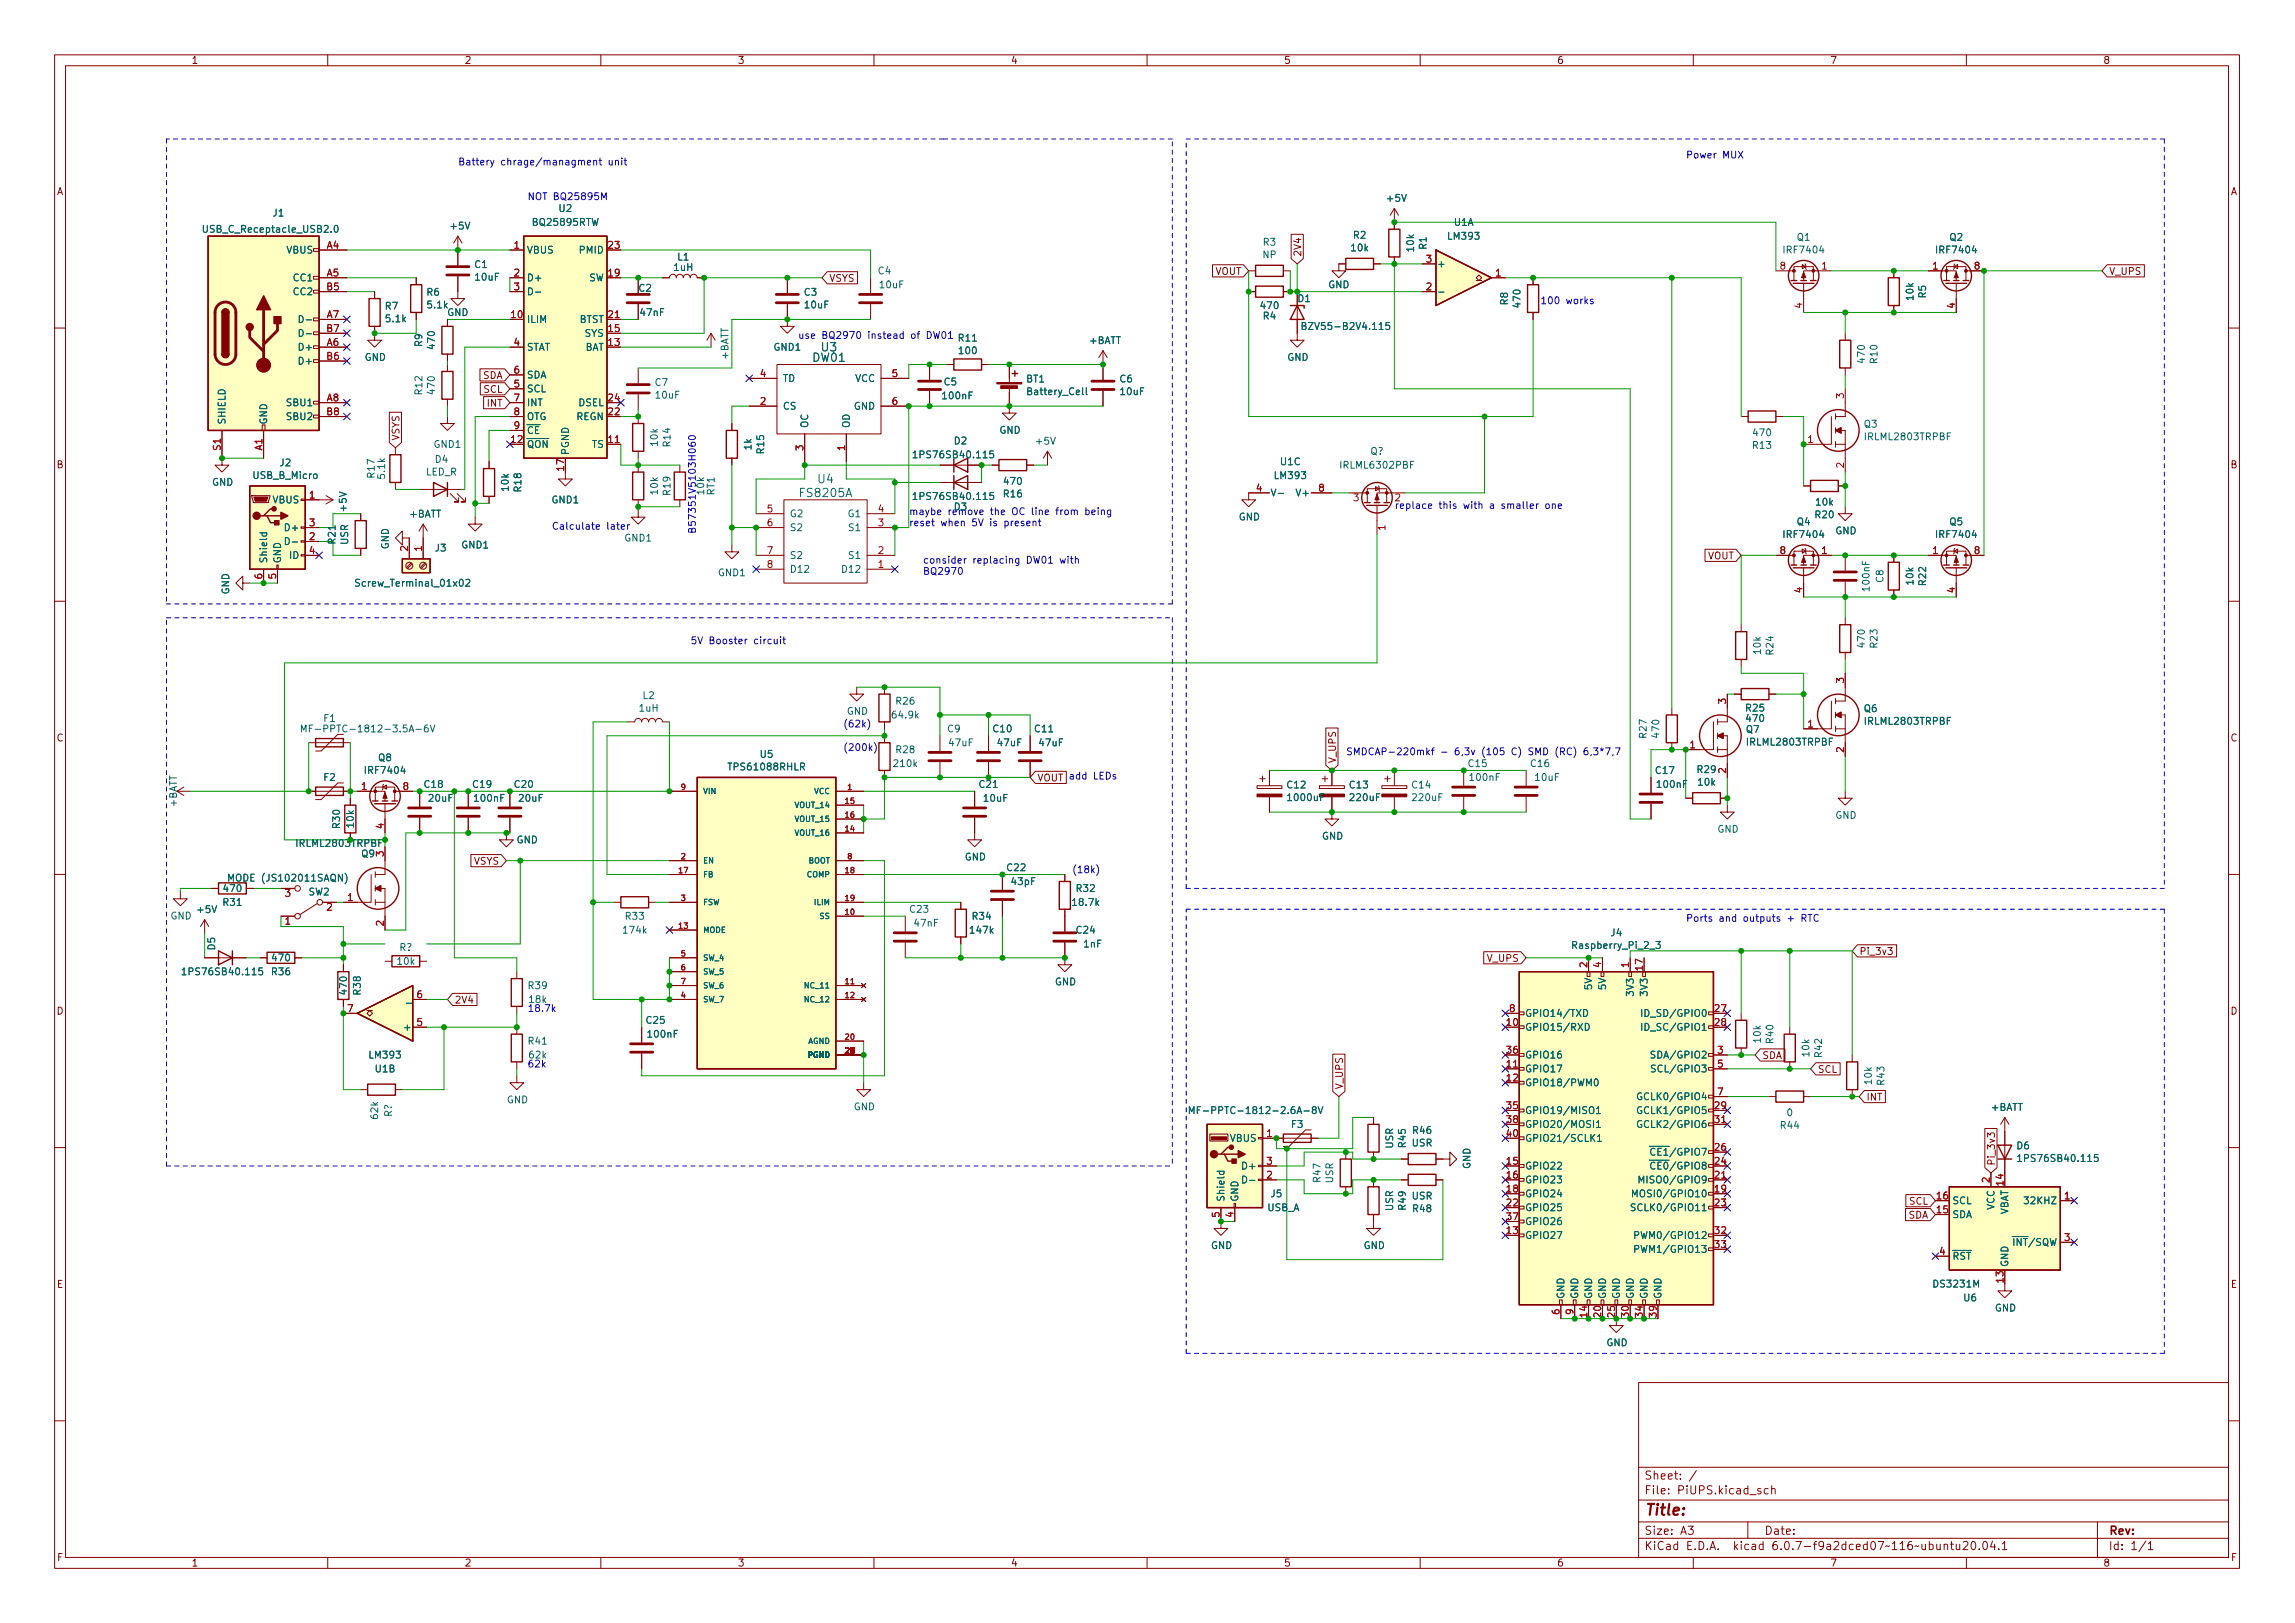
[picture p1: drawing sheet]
<svg xmlns="http://www.w3.org/2000/svg" width="420mm" height="297mm" viewBox="0 0 420 297" stroke-linecap="round" stroke-linejoin="round" font-family="sans-serif">
<defs><g id="words">
<text font-size="2.8" fill="#840000" x="301" y="277.3">Title:</text>
<g font-size="2.1" fill="#006464">
<text x="150.4" y="64.3">U3</text>
<text x="148.8" y="66.2">DW01</text>
<text x="149.8" y="88.4">U4</text>
<text x="146.6" y="91">FS8205A</text>
</g>
<g font-size="2.1" fill="#840000">
<text x="301" y="273.5">File: PiUPS.kicad_sch</text>
<text x="301" y="270.8">Sheet: /</text>
<text x="301" y="280.9">Size: A3</text>
<text x="323" y="280.9">Date:</text>
<text x="386" y="280.9">Rev:</text>
<text x="301" y="283.7">KiCad E.D.A. kicad 6.0.7-f9a2dced07~116~ubuntu20.04.1</text>
<text x="386" y="283.7">Id: 1/1</text>
</g>
<g font-size="1.8" fill="#840000">
<text x="35" y="11.7">1</text>
<text x="85" y="11.7">2</text>
<text x="135" y="11.7">3</text>
<text x="185" y="11.7">4</text>
<text x="235" y="11.7">5</text>
<text x="285" y="11.7">6</text>
<text x="335" y="11.7">7</text>
<text x="385" y="11.7">8</text>
<text x="10.3" y="35.7">A</text>
<text x="408.3" y="35.7">A</text>
<text x="238.2" y="47" transform="rotate(-90 238.2 47)">2V4</text>
<text x="151.8" y="51.6">VSYS</text>
<text x="222.4" y="50.3">VOUT</text>
<text x="386.1" y="50.3">V_UPS</text>
<text x="88.3" y="69.3">SDA</text>
<text x="88.5" y="71.9">SCL</text>
<text x="89.2" y="74.4">INT</text>
<text x="73.1" y="80.7" transform="rotate(-90 73.1 80.7)">VSYS</text>
<text x="10.3" y="85.7">B</text>
<text x="408.3" y="85.7">B</text>
<text x="312.6" y="102.4">VOUT</text>
<text x="10.3" y="135.7">C</text>
<text x="408.3" y="135.7">C</text>
<text x="244.6" y="139.7" transform="rotate(-90 244.6 139.7)">V_UPS</text>
<text x="86.7" y="158.2">VSYS</text>
<text x="272.3" y="176">V_UPS</text>
<text x="340.4" y="174.8">Pi_3v3</text>
<text x="10.3" y="185.7">D</text>
<text x="83.2" y="183.6">2V4</text>
<text x="408.3" y="185.7">D</text>
<text x="322.6" y="193.8">SDA</text>
<text x="332.7" y="196.3">SCL</text>
<text x="245.8" y="199.4" transform="rotate(-90 245.8 199.4)">V_UPS</text>
<text x="341.6" y="201.4">INT</text>
<text x="365.2" y="213.4" transform="rotate(-90 365.2 213.4)">Pi_3v3</text>
<text x="349.5" y="220.5">SCL</text>
<text x="349.3" y="223">SDA</text>
<text x="10.4" y="235.7">E</text>
<text x="408.4" y="235.7">E</text>
<text x="10.4" y="285.7">F</text>
<text x="35" y="286.7">1</text>
<text x="85" y="286.7">2</text>
<text x="135" y="286.7">3</text>
<text x="185" y="286.7">4</text>
<text x="235" y="286.7">5</text>
<text x="285" y="286.7">6</text>
<text x="335" y="286.7">7</text>
<text x="385" y="286.7">8</text>
<text x="408.4" y="285.7">F</text>
</g>
<g font-size="1.8" fill="#0000c2">
<text x="308.6" y="29">Power MUX</text>
<text x="83.8" y="30.3">Battery chrage/managment unit</text>
<text x="96.5" y="36.6">NOT BQ25895M</text>
<text x="281.9" y="55.7">100 works</text>
<text x="146" y="62">use BQ2970 instead of DW01</text>
<text x="127.4" y="94.9" transform="rotate(-90 127.4 94.9)">B57351V5103H060</text>
<text x="128.9" y="90.4" transform="rotate(-90 128.9 90.4)">10k</text>
<text x="166.4" y="94.3">maybe remove the OC line from being</text>
<text x="255.3" y="93.1">replace this with a smaller one</text>
<text x="101" y="96.9">Calculate later</text>
<text x="166.4" y="96.3">reset when 5V is present</text>
<text x="168.9" y="103.1">consider replacing DW01 with</text>
<text x="168.9" y="105.2">BQ2970</text>
<text x="126.4" y="117.9">5V Booster circuit</text>
<text x="154.3" y="133.1">(62k)</text>
<text x="154.3" y="137.4">(200k)</text>
<text x="189.9" y="143">VOUT add LEDs</text>
<text x="196.2" y="159.8">(18k)</text>
<text x="308.6" y="168.7">Ports and outputs + RTC</text>
<text x="96.5" y="185.2">18.7k</text>
<text x="96.5" y="195.4">62k</text>
</g>
<g font-size="1.8" fill="#006464">
<text x="50" y="39.6">J1</text>
<text x="82.6" y="42">+5V</text>
<text x="97.7" y="41.3">BQ25895RTW</text>
<text x="102.4" y="38.8">U2</text>
<text x="254.1" y="36.9">+5V</text>
<text x="266.2" y="41.3">U1A</text>
<text x="37.8" y="42.6">USB_C_Receptacle_USB2.0</text>
<text x="52.5" y="46.4">VBUS</text>
<text x="96.4" y="46.4">VBUS</text>
<text x="106.2" y="46.4">PMID</text>
<text x="124.1" y="47.7">L1</text>
<text x="231.2" y="47.3">NP</text>
<text x="231.3" y="44.9">R3</text>
<text x="247.4" y="46">10k</text>
<text x="247.8" y="43.7">R2</text>
<text x="258.9" y="46" transform="rotate(-90 258.9 46)">10k</text>
<text x="261.2" y="45.6" transform="rotate(-90 261.2 45.6)">R1</text>
<text x="265.2" y="43.9">LM393</text>
<text x="326.8" y="46.4">IRF7404</text>
<text x="329" y="44.1">Q1</text>
<text x="354.7" y="46.4">IRF7404</text>
<text x="357" y="44.1">Q2</text>
<text x="53.9" y="51.5">CC1</text>
<text x="86.9" y="49">C1</text>
<text x="87.1" y="51.3">10uF</text>
<text x="96.4" y="51.5">D+</text>
<text x="107.8" y="51.5">SW</text>
<text x="117" y="53.4">C2</text>
<text x="123.4" y="49.6">1uH</text>
<text x="160.8" y="50.2">C4</text>
<text x="161.1" y="52.7">10uF</text>
<text x="243.1" y="52.7">GND</text>
<text x="263" y="48.9">+</text>
<text x="53.9" y="54">CC2</text>
<text x="55.5" y="59.1">D-</text>
<text x="70.5" y="56.7">R7</text>
<text x="70.7" y="59">5.1k</text>
<text x="78.2" y="54.1">R6</text>
<text x="78.4" y="56.4">5.1k</text>
<text x="81.9" y="57.8">GND</text>
<text x="96.4" y="59.1">ILIM</text>
<text x="96.4" y="54">D-</text>
<text x="106" y="59.1">BTST</text>
<text x="117.3" y="57.8">47nF</text>
<text x="147.3" y="54.1">C3</text>
<text x="147.4" y="56.4">10uF</text>
<text x="230.9" y="56.6">470</text>
<text x="231.3" y="58.5">R4</text>
<text x="237.6" y="55.3">D1</text>
<text x="276" y="55.8" transform="rotate(-90 276 55.8)">R8</text>
<text x="278.4" y="56.1" transform="rotate(-90 278.4 56.1)">470</text>
<text x="350.3" y="54.9" transform="rotate(-90 350.3 54.9)">10k</text>
<text x="352.6" y="54.5" transform="rotate(-90 352.6 54.5)">R5</text>
<text x="55.1" y="64.2">D+</text>
<text x="55.5" y="61.6">D-</text>
<text x="77.3" y="63.4" transform="rotate(-90 77.3 63.4)">R9</text>
<text x="79.6" y="63.7" transform="rotate(-90 79.6 63.7)">470</text>
<text x="96.4" y="64.2">STAT</text>
<text x="107" y="64.2">BAT</text>
<text x="107.1" y="61.6">SYS</text>
<text x="133.3" y="65.8" transform="rotate(-90 133.3 65.8)">+BATT</text>
<text x="141.7" y="64.2">GND1</text>
<text x="175.5" y="62.5">R11</text>
<text x="175.7" y="64.8">100</text>
<text x="199.4" y="63">+BATT</text>
<text x="239.4" y="60.4">BZV55-B2V4.115</text>
<text x="55.1" y="66.7">D+</text>
<text x="66.7" y="66">GND</text>
<text x="79.6" y="72" transform="rotate(-90 79.6 72)">470</text>
<text x="96.4" y="71.8">SCL</text>
<text x="96.4" y="69.3">SDA</text>
<text x="119.9" y="70.6">C7</text>
<text x="143.3" y="69.9">TD</text>
<text x="156.5" y="69.9">VCC</text>
<text x="172.9" y="70.5">C5</text>
<text x="187.9" y="70">BT1</text>
<text x="205" y="70">C6</text>
<text x="235.7" y="66">GND</text>
<text x="341.4" y="66.3" transform="rotate(-90 341.4 66.3)">470</text>
<text x="343.7" y="66.4" transform="rotate(-90 343.7 66.4)">R10</text>
<text x="41.3" y="77.8" transform="rotate(-90 41.3 77.8)">SHIELD</text>
<text x="48.9" y="77.8" transform="rotate(-90 48.9 77.8)">GND</text>
<text x="52.7" y="74.3">SBU1</text>
<text x="52.7" y="76.9">SBU2</text>
<text x="77.3" y="72.1" transform="rotate(-90 77.3 72.1)">R12</text>
<text x="96.4" y="74.3">INT</text>
<text x="96.4" y="76.9">OTG</text>
<text x="105.5" y="76.9">REGN</text>
<text x="105.9" y="74.3">DSEL</text>
<text x="120.1" y="72.9">10uF</text>
<text x="143.3" y="75">CS</text>
<text x="156.3" y="75">GND</text>
<text x="172.7" y="73.1">100nF</text>
<text x="188.4" y="72.3">Battery_Cell</text>
<text x="205.2" y="72.3">10uF</text>
<text x="79.5" y="82">GND1</text>
<text x="96.4" y="82">~{QON}</text>
<text x="96.4" y="79.4">~{CE}</text>
<text x="104.1" y="83.3" transform="rotate(-90 104.1 83.3)">PGND</text>
<text x="108.4" y="82">TS</text>
<text x="120.4" y="81.5" transform="rotate(-90 120.4 81.5)">10k</text>
<text x="122.7" y="81.7" transform="rotate(-90 122.7 81.7)">R14</text>
<text x="137.6" y="82.3" transform="rotate(-90 137.6 82.3)">1k</text>
<text x="139.9" y="82.9" transform="rotate(-90 139.9 82.9)">R15</text>
<text x="148" y="78.4" transform="rotate(-90 148 78.4)">OC</text>
<text x="155.6" y="78.4" transform="rotate(-90 155.6 78.4)">OD</text>
<text x="168" y="83.9">1PS76SB40.115</text>
<text x="174.7" y="81.3">D2</text>
<text x="182.9" y="79.4">GND</text>
<text x="189.8" y="81.4">+5V</text>
<text x="250.9" y="83.2">Q?</text>
<text x="321" y="82.1">R13</text>
<text x="321.1" y="79.8">470</text>
<text x="341.3" y="78.2">Q3</text>
<text x="341.6" y="80.6">IRLML2803TRPBF</text>
<text x="38.8" y="88.9">GND</text>
<text x="46.4" y="87.6">USB_B_Micro</text>
<text x="51.3" y="85.3">J2</text>
<text x="68.6" y="87.4" transform="rotate(-90 68.6 87.4)">R17</text>
<text x="70.5" y="87.5" transform="rotate(-90 70.5 87.5)">5.1k</text>
<text x="77.9" y="87">LED_R</text>
<text x="79.7" y="84.7">D4</text>
<text x="93.1" y="89.8" transform="rotate(-90 93.1 89.8)">10k</text>
<text x="95.4" y="89.9" transform="rotate(-90 95.4 89.9)">R18</text>
<text x="183.9" y="88.7">470</text>
<text x="233.5" y="87.7">LM393</text>
<text x="234.5" y="85.1">U1C</text>
<text x="245.7" y="85.8">IRLML6302PBF</text>
<text x="50" y="92.1">VBUS</text>
<text x="63.4" y="93.5" transform="rotate(-90 63.4 93.5)">+5V</text>
<text x="75" y="94.7">+BATT</text>
<text x="101" y="92.1">GND1</text>
<text x="120.4" y="90.4" transform="rotate(-90 120.4 90.4)">10k</text>
<text x="122.7" y="90.6" transform="rotate(-90 122.7 90.6)">R19</text>
<text x="130.8" y="90.6" transform="rotate(-90 130.8 90.6)">RT1</text>
<text x="144.5" y="94.7">G2</text>
<text x="155.4" y="94.7">G1</text>
<text x="168" y="91.5">1PS76SB40.115</text>
<text x="174.7" y="93.4">D3</text>
<text x="183.8" y="91">R16</text>
<text x="226.8" y="95.2">GND</text>
<text x="232.5" y="90.8">V-</text>
<text x="237.7" y="90.8">V+</text>
<text x="332.4" y="94.8">R20</text>
<text x="332.5" y="92.5">10k</text>
<text x="52.6" y="97.2">D+</text>
<text x="53" y="99.7">D-</text>
<text x="61.4" y="99.4" transform="rotate(-90 61.4 99.4)">R21</text>
<text x="63.7" y="99.7" transform="rotate(-90 63.7 99.7)">USR</text>
<text x="71.2" y="100.6" transform="rotate(-90 71.2 100.6)">GND</text>
<text x="79.7" y="100.9">J3</text>
<text x="84.5" y="100.4">GND1</text>
<text x="114.4" y="99.1">GND1</text>
<text x="144.5" y="97.2">S2</text>
<text x="155.6" y="97.2">S1</text>
<text x="326.8" y="98.4">IRF7404</text>
<text x="329" y="96.1">Q4</text>
<text x="336" y="97.8">GND</text>
<text x="354.7" y="98.4">IRF7404</text>
<text x="357" y="96.1">Q5</text>
<text x="48.9" y="103.2" transform="rotate(-90 48.9 103.2)">Shield</text>
<text x="51.4" y="103.2" transform="rotate(-90 51.4 103.2)">GND</text>
<text x="53.1" y="102.3">ID</text>
<text x="65.8" y="107.4">Screw_Terminal_01x02</text>
<text x="131.5" y="105.4">GND1</text>
<text x="144.5" y="102.3">S2</text>
<text x="144.5" y="104.8">D12</text>
<text x="154.5" y="104.8">D12</text>
<text x="155.6" y="102.3">S1</text>
<text x="344.8" y="106.6" transform="rotate(-90 344.8 106.6)">C8</text>
<text x="350.3" y="106.9" transform="rotate(-90 350.3 106.9)">10k</text>
<text x="352.6" y="107.1" transform="rotate(-90 352.6 107.1)">R22</text>
<text x="42" y="108.8" transform="rotate(-90 42 108.8)">GND</text>
<text x="342.3" y="108" transform="rotate(-90 342.3 108)">100nF</text>
<text x="322.4" y="119.6" transform="rotate(-90 322.4 119.6)">10k</text>
<text x="324.7" y="119.8" transform="rotate(-90 324.7 119.8)">R24</text>
<text x="341.4" y="118.4" transform="rotate(-90 341.4 118.4)">470</text>
<text x="343.7" y="118.5" transform="rotate(-90 343.7 118.5)">R23</text>
<text x="117.1" y="130.2">1uH</text>
<text x="117.7" y="127.9">L2</text>
<text x="155" y="130.8">GND</text>
<text x="163.5" y="131.5">64.9k</text>
<text x="164.1" y="128.9">R26</text>
<text x="319.7" y="130.2">R25</text>
<text x="341.3" y="130.3">Q6</text>
<text x="57.6" y="134">MF-PPTC-1812-3.5A-6V</text>
<text x="59.3" y="132.1">F1</text>
<text x="164.1" y="137.8">R28</text>
<text x="173.5" y="134">C9</text>
<text x="173.8" y="136.6">47uF</text>
<text x="181.9" y="134">C10</text>
<text x="182.7" y="136.6">47uF</text>
<text x="189.5" y="134">C11</text>
<text x="190.3" y="136.6">47uF</text>
<text x="301.4" y="135" transform="rotate(-90 301.4 135)">R27</text>
<text x="303.8" y="134.9" transform="rotate(-90 303.8 134.9)">470</text>
<text x="319.7" y="134.1">Q7</text>
<text x="319.8" y="132.1">470</text>
<text x="320" y="136.4">IRLML2803TRPBF</text>
<text x="341.6" y="132.6">IRLML2803TRPBF</text>
<text x="59.3" y="142.9">F2</text>
<text x="67.1" y="141.6">IRF7404</text>
<text x="69.3" y="139.3">Q8</text>
<text x="133.7" y="141">TPS61088RHLR</text>
<text x="139.2" y="138.7">U5</text>
<text x="163.8" y="140.4">210k</text>
<text x="268.9" y="140.4">C15</text>
<text x="269.2" y="142.9">100nF</text>
<text x="280.3" y="140.4">C16</text>
<text x="281.1" y="142.9">10uF</text>
<text x="303.2" y="141.6">C17</text>
<text x="310.8" y="141.5">R29</text>
<text x="310.9" y="143.8">10k</text>
<text x="32.4" y="147.7" transform="rotate(-90 32.4 147.7)">+BATT</text>
<text x="77.8" y="144.2">C18</text>
<text x="78.6" y="146.7">20uF</text>
<text x="86.6" y="144.2">C19</text>
<text x="87" y="146.7">100nF</text>
<text x="94.3" y="144.2">C20</text>
<text x="95.1" y="146.7">20uF</text>
<text x="179.4" y="144.2">C21</text>
<text x="180.2" y="146.7">10uF</text>
<text x="235.7" y="144.3">C12</text>
<text x="236" y="146.6">1000uF</text>
<text x="247.1" y="144.3">C13</text>
<text x="247.3" y="146.6">220uF</text>
<text x="258.6" y="144.3">C14</text>
<text x="258.7" y="146.6">220uF</text>
<text x="303.5" y="144.2">100nF</text>
<text x="336" y="149.8">GND</text>
<text x="62.2" y="151.5" transform="rotate(-90 62.2 151.5)">R30</text>
<text x="64.8" y="151.4" transform="rotate(-90 64.8 151.4)">10k</text>
<text x="94.6" y="154.3">GND</text>
<text x="242" y="153.7">GND</text>
<text x="314.4" y="152.4">GND</text>
<text x="42.6" y="161.3">MODE (JS102011SAQN)</text>
<text x="66.2" y="156.9">Q9</text>
<text x="176.6" y="157.5">GND</text>
<text x="184.4" y="159.4">C22</text>
<text x="185.3" y="162">43pF</text>
<text x="36.2" y="167.1">+5V</text>
<text x="40.9" y="165.8">R31</text>
<text x="41.1" y="163.2">470</text>
<text x="56.5" y="163.9">SW2</text>
<text x="166.7" y="167">C23</text>
<text x="196.5" y="165.8">18.7k</text>
<text x="197.1" y="163.2">R32</text>
<text x="31.2" y="168.3">GND</text>
<text x="39.4" y="173.8" transform="rotate(-90 39.4 173.8)">D5</text>
<text x="114.2" y="170.9">174k</text>
<text x="114.6" y="168.3">R33</text>
<text x="167.5" y="169.6">47nF</text>
<text x="177.7" y="170.9">147k</text>
<text x="178.1" y="168.3">R34</text>
<text x="197.1" y="170.9">C24</text>
<text x="198.5" y="173.4">1nF</text>
<text x="288.2" y="173.6">Raspberry_Pi_2_3</text>
<text x="294.9" y="171.3">J4</text>
<text x="34.1" y="178.5">1PS76SB40.115</text>
<text x="49.8" y="178.5">R36</text>
<text x="50" y="175.9">470</text>
<text x="72.8" y="176.6">10k</text>
<text x="73.1" y="174">R?</text>
<text x="63.5" y="181.9" transform="rotate(-90 63.5 181.9)">470</text>
<text x="66" y="182" transform="rotate(-90 66 182)">R38</text>
<text x="74.5" y="183.6">_</text>
<text x="96.8" y="181">R39</text>
<text x="96.9" y="183.6">18k</text>
<text x="193.1" y="180.3">GND</text>
<text x="291.5" y="181" transform="rotate(-90 291.5 181)">5V</text>
<text x="294" y="181" transform="rotate(-90 294 181)">5V</text>
<text x="299.1" y="182" transform="rotate(-90 299.1 182)">3V3</text>
<text x="301.6" y="182" transform="rotate(-90 301.6 182)">3V3</text>
<text x="74.4" y="188.6">+</text>
<text x="96.8" y="191.2">R41</text>
<text x="118.4" y="187.4">C25</text>
<text x="118.7" y="189.9">100nF</text>
<text x="279.1" y="188.6">GPIO15/RXD</text>
<text x="279.1" y="186.1">GPIO14/TXD</text>
<text x="301.6" y="186.1">ID_SD/GPIO0</text>
<text x="301.6" y="188.6">ID_SC/GPIO1</text>
<text x="322.4" y="190.7" transform="rotate(-90 322.4 190.7)">10k</text>
<text x="324.7" y="190.9" transform="rotate(-90 324.7 190.9)">R40</text>
<text x="67.7" y="193.7">LM393</text>
<text x="68.7" y="196.3">U1B</text>
<text x="96.9" y="193.7">62k</text>
<text x="279.1" y="196.3">GPIO17</text>
<text x="279.1" y="193.7">GPIO16</text>
<text x="303" y="193.7">SDA/GPIO2</text>
<text x="303.2" y="196.3">SCL/GPIO3</text>
<text x="331.2" y="193.3" transform="rotate(-90 331.2 193.3)">10k</text>
<text x="333.6" y="193.4" transform="rotate(-90 333.6 193.4)">R42</text>
<text x="92.8" y="201.9">GND</text>
<text x="156.3" y="203.2">GND</text>
<text x="220.1" y="203.9">MF-PPTC-1812-2.6A-8V</text>
<text x="279.1" y="198.8">GPIO18/PWM0</text>
<text x="279.1" y="203.9">GPIO19/MISO1</text>
<text x="300.8" y="203.9">GCLK1/GPIO5</text>
<text x="300.8" y="201.3">GCLK0/GPIO4</text>
<text x="342.7" y="198.4" transform="rotate(-90 342.7 198.4)">10k</text>
<text x="345" y="198.5" transform="rotate(-90 345 198.5)">R43</text>
<text x="364.5" y="203.3">+BATT</text>
<text x="69.2" y="204.7" transform="rotate(-90 69.2 204.7)">62k</text>
<text x="71.8" y="204.4" transform="rotate(-90 71.8 204.4)">R?</text>
<text x="225.2" y="209">VBUS</text>
<text x="236.5" y="206.4">F3</text>
<text x="257.4" y="209.9" transform="rotate(-90 257.4 209.9)">R45</text>
<text x="258.5" y="209.8">USR</text>
<text x="258.7" y="207.5">R46</text>
<text x="279.1" y="206.4">GPIO20/MOSI1</text>
<text x="279.1" y="209">GPIO21/SCLK1</text>
<text x="300.8" y="206.4">GCLK2/GPIO6</text>
<text x="326" y="206.6">R44</text>
<text x="327.2" y="204.3">0</text>
<text x="227.8" y="214">D+</text>
<text x="255" y="210.2" transform="rotate(-90 255 210.2)">USR</text>
<text x="269.2" y="214" transform="rotate(-90 269.2 214)">GND</text>
<text x="279.1" y="214">GPIO22</text>
<text x="302" y="214">~{CE0}/GPIO8</text>
<text x="302" y="211.5">~{CE1}/GPIO7</text>
<text x="369.2" y="210.3">D6</text>
<text x="370.2" y="212.6">1PS76SB40.115</text>
<text x="224.2" y="220" transform="rotate(-90 224.2 220)">Shield</text>
<text x="226.7" y="220" transform="rotate(-90 226.7 220)">GND</text>
<text x="228.3" y="216.6">D-</text>
<text x="232" y="221.7">USB_A</text>
<text x="232.7" y="219.1">J5</text>
<text x="241.8" y="216.3" transform="rotate(-90 241.8 216.3)">R47</text>
<text x="244.1" y="216.5" transform="rotate(-90 244.1 216.5)">USR</text>
<text x="255" y="221.6" transform="rotate(-90 255 221.6)">USR</text>
<text x="257.4" y="221.4" transform="rotate(-90 257.4 221.4)">R49</text>
<text x="258.5" y="219.5">USR</text>
<text x="258.7" y="221.8">R48</text>
<text x="279.1" y="216.6">GPIO23</text>
<text x="279.1" y="219.1">GPIO24</text>
<text x="279.1" y="221.7">GPIO25</text>
<text x="300" y="221.7">SCLK0/GPIO11</text>
<text x="300.3" y="219.1">MOSI0/GPIO10</text>
<text x="301.3" y="216.6">MISO0/GPIO9</text>
<text x="357.4" y="220.4">SCL</text>
<text x="365.1" y="221.4" transform="rotate(-90 365.1 221.4)">VCC</text>
<text x="371.1" y="220.4">32KHZ</text>
<text x="279.1" y="226.7">GPIO27</text>
<text x="279.1" y="224.2">GPIO26</text>
<text x="300.5" y="226.7">PWM0/GPIO12</text>
<text x="357.4" y="222.9">SDA</text>
<text x="367.7" y="222.5" transform="rotate(-90 367.7 222.5)">VBAT</text>
<text x="221.7" y="228.6">GND</text>
<text x="249.6" y="228.6">GND</text>
<text x="300.5" y="229.3">PWM1/GPIO13</text>
<text x="357.4" y="230.5">~{RST}</text>
<text x="367.7" y="231.9" transform="rotate(-90 367.7 231.9)">GND</text>
<text x="367.7" y="228">~{INT}/SQW</text>
<text x="286.4" y="237.8" transform="rotate(-90 286.4 237.8)">GND</text>
<text x="288.9" y="237.8" transform="rotate(-90 288.9 237.8)">GND</text>
<text x="291.5" y="237.8" transform="rotate(-90 291.5 237.8)">GND</text>
<text x="294" y="237.8" transform="rotate(-90 294 237.8)">GND</text>
<text x="296.5" y="237.8" transform="rotate(-90 296.5 237.8)">GND</text>
<text x="299.1" y="237.8" transform="rotate(-90 299.1 237.8)">GND</text>
<text x="301.6" y="237.8" transform="rotate(-90 301.6 237.8)">GND</text>
<text x="304.2" y="237.8" transform="rotate(-90 304.2 237.8)">GND</text>
<text x="354.2" y="235.6">DS3231M</text>
<text x="359.5" y="238.2">U6</text>
<text x="365.2" y="240">GND</text>
<text x="294.1" y="246.4">GND</text>
</g>
<g font-size="1.8" fill="#a90000">
<text x="59.8" y="45.5">A4</text>
<text x="94.1" y="45.5">1</text>
<text x="111.4" y="45.5">23</text>
<text x="59.8" y="50.6">A5</text>
<text x="59.8" y="53.1">B5</text>
<text x="94.1" y="50.6">2</text>
<text x="94.1" y="53.1">3</text>
<text x="111.4" y="50.6">19</text>
<text x="261.1" y="53.1">2</text>
<text x="261.1" y="48">3</text>
<text x="273.8" y="50.6">1</text>
<text x="325.9" y="49.3">8</text>
<text x="333.5" y="49.3">1</text>
<text x="353.8" y="49.3">1</text>
<text x="361.5" y="49.3">8</text>
<text x="59.8" y="58.2">A7</text>
<text x="93.6" y="58.2">10</text>
<text x="111.4" y="58.2">21</text>
<text x="329.9" y="56.4" transform="rotate(-90 329.9 56.4)">4</text>
<text x="357.9" y="56.4" transform="rotate(-90 357.9 56.4)">4</text>
<text x="59.8" y="63.3">A6</text>
<text x="59.8" y="65.8">B6</text>
<text x="59.8" y="60.7">B7</text>
<text x="94.1" y="63.3">4</text>
<text x="111.4" y="63.3">13</text>
<text x="111.4" y="60.7">15</text>
<text x="94.1" y="70.9">5</text>
<text x="94.1" y="68.4">6</text>
<text x="139.2" y="69">4</text>
<text x="163.3" y="69">5</text>
<text x="59.8" y="73.4">A8</text>
<text x="59.8" y="76">B8</text>
<text x="94.1" y="73.4">7</text>
<text x="94.1" y="76">8</text>
<text x="111.4" y="76">22</text>
<text x="111.4" y="73.4">24</text>
<text x="139.2" y="74.1">2</text>
<text x="163.3" y="74.1">6</text>
<text x="337.6" y="72.9" transform="rotate(-90 337.6 72.9)">3</text>
<text x="40.4" y="82.4" transform="rotate(-90 40.4 82.4)">S1</text>
<text x="48" y="82.4" transform="rotate(-90 48 82.4)">A1</text>
<text x="93.6" y="81.1">12</text>
<text x="94.1" y="78.5">9</text>
<text x="111.4" y="81.1">11</text>
<text x="147.1" y="82.4" transform="rotate(-90 147.1 82.4)">3</text>
<text x="154.7" y="82.4" transform="rotate(-90 154.7 82.4)">1</text>
<text x="331" y="81.1">1</text>
<text x="103.3" y="86.1" transform="rotate(-90 103.3 86.1)">17</text>
<text x="230" y="90">4</text>
<text x="241.4" y="90">8</text>
<text x="337.6" y="85.6" transform="rotate(-90 337.6 85.6)">2</text>
<text x="56.7" y="91.2">1</text>
<text x="140.5" y="93.8">5</text>
<text x="160.8" y="93.8">4</text>
<text x="247.8" y="91.7">3</text>
<text x="255.4" y="91.7">2</text>
<text x="56.7" y="98.8">2</text>
<text x="56.7" y="96.3">3</text>
<text x="56.7" y="101.4">4</text>
<text x="74.7" y="100.9" transform="rotate(-90 74.7 100.9)">2</text>
<text x="77.2" y="100.9" transform="rotate(-90 77.2 100.9)">1</text>
<text x="140.5" y="96.3">6</text>
<text x="140.5" y="101.4">7</text>
<text x="160.8" y="101.4">2</text>
<text x="160.8" y="96.3">3</text>
<text x="253.6" y="97" transform="rotate(-90 253.6 97)">1</text>
<text x="325.9" y="101.4">8</text>
<text x="333.5" y="101.4">1</text>
<text x="353.8" y="101.4">1</text>
<text x="361.5" y="101.4">8</text>
<text x="48" y="105.9" transform="rotate(-90 48 105.9)">6</text>
<text x="50.5" y="105.9" transform="rotate(-90 50.5 105.9)">5</text>
<text x="140.5" y="103.9">8</text>
<text x="160.8" y="103.9">1</text>
<text x="329.9" y="108.5" transform="rotate(-90 329.9 108.5)">4</text>
<text x="357.9" y="108.5" transform="rotate(-90 357.9 108.5)">4</text>
<text x="337.6" y="125" transform="rotate(-90 337.6 125)">3</text>
<text x="316" y="128.8" transform="rotate(-90 316 128.8)">3</text>
<text x="309.4" y="136.9">1</text>
<text x="331" y="133.1">1</text>
<text x="337.6" y="137.7" transform="rotate(-90 337.6 137.7)">2</text>
<text x="316" y="141.5" transform="rotate(-90 316 141.5)">2</text>
<text x="66.2" y="144.6">1</text>
<text x="73.8" y="144.6">8</text>
<text x="70.2" y="151.7" transform="rotate(-90 70.2 151.7)">4</text>
<text x="70.2" y="156.7" transform="rotate(-90 70.2 156.7)">3</text>
<text x="52.2" y="164.1">3</text>
<text x="59.8" y="166.7">2</text>
<text x="63.6" y="164.9">1</text>
<text x="52.2" y="169.2">1</text>
<text x="70.2" y="169.4" transform="rotate(-90 70.2 169.4)">2</text>
<text x="290.6" y="177.1" transform="rotate(-90 290.6 177.1)">2</text>
<text x="293.1" y="177.1" transform="rotate(-90 293.1 177.1)">4</text>
<text x="298.2" y="177.1" transform="rotate(-90 298.2 177.1)">1</text>
<text x="300.7" y="177.6" transform="rotate(-90 300.7 177.6)">17</text>
<text x="63.6" y="185.2">7</text>
<text x="76.3" y="182.7">6</text>
<text x="276.4" y="185.2">8</text>
<text x="314" y="185.2">27</text>
<text x="76.3" y="187.7">5</text>
<text x="275.9" y="187.7">10</text>
<text x="314" y="187.7">28</text>
<text x="275.9" y="195.4">11</text>
<text x="275.9" y="197.9">12</text>
<text x="275.9" y="192.8">36</text>
<text x="314.5" y="192.8">3</text>
<text x="314.5" y="195.4">5</text>
<text x="275.9" y="203">35</text>
<text x="314" y="203">29</text>
<text x="314.5" y="200.4">7</text>
<text x="231.9" y="208.1">1</text>
<text x="275.9" y="205.5">38</text>
<text x="275.9" y="208.1">40</text>
<text x="314" y="205.5">31</text>
<text x="231.9" y="215.7">2</text>
<text x="231.9" y="213.1">3</text>
<text x="275.9" y="213.1">15</text>
<text x="275.9" y="215.7">16</text>
<text x="314" y="215.7">21</text>
<text x="314" y="213.1">24</text>
<text x="314" y="210.6">26</text>
<text x="275.9" y="218.2">18</text>
<text x="275.9" y="220.8">22</text>
<text x="314" y="218.2">19</text>
<text x="314" y="220.8">23</text>
<text x="354.6" y="219.5">16</text>
<text x="364.2" y="216.4" transform="rotate(-90 364.2 216.4)">2</text>
<text x="366.8" y="216.9" transform="rotate(-90 366.8 216.9)">14</text>
<text x="378" y="219.5">1</text>
<text x="223.3" y="222.8" transform="rotate(-90 223.3 222.8)">5</text>
<text x="225.8" y="222.8" transform="rotate(-90 225.8 222.8)">4</text>
<text x="275.9" y="225.8">13</text>
<text x="275.9" y="223.3">37</text>
<text x="314" y="225.8">32</text>
<text x="354.6" y="222">15</text>
<text x="378" y="227.1">3</text>
<text x="314" y="228.4">33</text>
<text x="355.1" y="229.7">4</text>
<text x="366.8" y="234.7" transform="rotate(-90 366.8 234.7)">13</text>
<text x="285.5" y="240.6" transform="rotate(-90 285.5 240.6)">6</text>
<text x="288" y="240.6" transform="rotate(-90 288 240.6)">9</text>
<text x="290.6" y="241.1" transform="rotate(-90 290.6 241.1)">14</text>
<text x="293.1" y="241.1" transform="rotate(-90 293.1 241.1)">20</text>
<text x="295.7" y="241.1" transform="rotate(-90 295.7 241.1)">25</text>
<text x="298.2" y="241.1" transform="rotate(-90 298.2 241.1)">30</text>
<text x="300.7" y="241.1" transform="rotate(-90 300.7 241.1)">34</text>
<text x="303.3" y="241.1" transform="rotate(-90 303.3 241.1)">39</text>
</g>
<text font-size="1.8" fill="#009600" x="54.5" y="155">IRLML2803TRPBF</text>
<g font-size="1.4" fill="#a90000">
<text x="124.7" y="144.6">9</text>
<text x="154.8" y="147.1">15</text>
<text x="154.8" y="149.6">16</text>
<text x="155.2" y="144.6">1</text>
<text x="154.8" y="152.2">14</text>
<text x="124.3" y="159.8">17</text>
<text x="124.7" y="157.3">2</text>
<text x="154.8" y="159.8">18</text>
<text x="155.2" y="157.3">8</text>
<text x="124.7" y="164.9">3</text>
<text x="154.8" y="167.4">10</text>
<text x="154.8" y="164.9">19</text>
<text x="124.3" y="170">13</text>
<text x="124.7" y="175">5</text>
<text x="124.7" y="177.6">6</text>
<text x="124.7" y="182.7">4</text>
<text x="124.7" y="180.1">7</text>
<text x="154.8" y="180.1">11</text>
<text x="154.8" y="182.7">12</text>
<text x="154.8" y="190.3">20</text>
<text x="154.8" y="192.8">21</text>
<text x="155.6" y="192.8">7</text>
</g>
<g font-size="1.4" fill="#006464">
<text x="128.7" y="145.3">VIN</text>
<text x="145.7" y="147.9">VOUT_14</text>
<text x="149" y="145.3">VCC</text>
<text x="145.7" y="152.9">VOUT_16</text>
<text x="145.7" y="150.4">VOUT_15</text>
<text x="128.7" y="160.6">FB</text>
<text x="128.7" y="158">EN</text>
<text x="147.8" y="160.6">COMP</text>
<text x="147.9" y="158">BOOT</text>
<text x="128.7" y="165.6">FSW</text>
<text x="149.2" y="165.6">ILIM</text>
<text x="128.7" y="170.7">MODE</text>
<text x="150.1" y="168.2">SS</text>
<text x="128.7" y="175.8">SW_4</text>
<text x="128.7" y="178.3">SW_5</text>
<text x="128.7" y="183.4">SW_7</text>
<text x="128.7" y="180.9">SW_6</text>
<text x="147.6" y="180.9">NC_11</text>
<text x="147.6" y="183.4">NC_12</text>
<text x="147.9" y="191">AGND</text>
<text x="147.9" y="193.6">PGND</text>
</g>
</g></defs>
<g fill="none" stroke="#840000" stroke-width=".18">
<path d="M10 10h400v277h-400zM12 12h396v273h-396zM60 10v2M110 10v2M160 10v2M210 10v2M260 10v2M310 10v2M360 10v2M255.3 38.1v3.8M255.3 38.1l-.8 1.3M255.3 38.1l.7 1.3"/>
<path d="M57.4 58.2h1v.5h-1zM57.4 53.1h1v.5h-1zM57.4 50.6h1v.5h-1zM57.4 45.5h1v.5h-1zM58.4 45.8h5.1M58.4 50.8h5.1M58.4 58.5h5.1M58.4 53.4h5.1M68.6 59.7v2.6h1.2l-1.2 1.2-1.3-1.2h1.3M68.6 53.4v1.2M76.2 50.8v1.3M76.2 57.2v1.3"/>
<path d="M81.9 58.5v1.2M83.8 50.6v4h1.3l-1.3 1.3-1.3-1.3h1.3M83.8 43.2v5.4M83.8 43.2l-.7 1.3M83.8 43.2l.8 1.3M93.3 45.8h2.6M93.3 50.8h2.6M93.3 53.4h2.6M111.1 58.5h2.6M116.8 50.8v2.8M116.8 55.7v2.8M121.3 50.8h1.3a.64 .64 0 0 1 .6-.6 .64 .64 0 0 1 .6 .6 .64 .64 0 0 1 .7-.6 .64 .64 0 0 1 .6 .6 .64 .64 0 0 1 .6-.6 .64 .64 0 0 1 .7 .6 .64 .64 0 0 1 .6-.6 .64 .64 0 0 1 .6 .6h1.3"/>
<path d="M144.1 55.7v4h1.3l-1.3 1.3-1.2-1.3h1.2M144.1 50.8v2.8M151.4 49.7h5.6v2.2h-5.6l-.9-1.1zM159.4 50.8v2.8M159.4 55.7v2.8M222 48.5h5.6l1 1.1-1 1.1h-5.6zM228.6 53.4h1.3M228.6 49.6h1.3M234.9 53.4h1.3M234.9 49.6h1.3M236.4 42.9h2.2v4.4l-1.1 1-1.1-1zM237.5 53.4v8.9h1.3l-1.3 1.2-1.3-1.2h1.3"/>
<path d="M246.4 48.3h-1.3v1.3h1.3l-1.3 1.2-1.3-1.2h1.3M251.5 48.3h1.2M255.3 47v1.3M260.3 53.4h2.6M260.3 48.3h2.6M270.3 51.3h.5l-.5-.5 .5-.5 .5 .5-.5 .5h.5M273 50.8h2.6M280.7 50.8v1.3M280.7 57.2v1.3M325.1 49.6h3.3M328.4 51.3v-2.5h3.6v2.5M329.9 48.4l.7 .4-.7 .4z"/>
<path d="M330.2 51.9v5.3M330.5 48.3l.1 .1v.8l.1 .1M335.3 49.6h-5.1v1.7M346.7 49.6v1.2M346.7 55.9v1.3M353.1 49.6h5v1.7M356.4 51.3v-2.5h3.5v2.5M357.8 48.8l.6-.4v.8zM357.9 48.3l-.1 .1v.8l-.2 .1M358.1 51.9v5.3M359.9 49.6h3.3M385.8 48.5h6.8v2.2h-6.8l-1-1.1z"/>
<path d="M10 60h2M40.6 78.8v6.3h1.3l-1.3 1.3-1.2-1.3h1.2M48 77.8h.5v1h-.5zM48.3 78.8v5.1M57.4 76h1v.5h-1zM57.4 73.4h1v.6h-1zM57.4 65.8h1v.5h-1zM57.4 63.3h1v.5h-1zM57.4 60.7h1v.6h-1zM58.4 63.5h5.1M58.4 73.7h5.1M58.4 66.1h5.1"/>
<path d="M58.4 61h5.1M58.4 76.2h5.1M71.3 75.5h2.2v5.5l-1.1 1-1.1-1zM81.9 76.2v1.3h1.3l-1.3 1.3-1.3-1.3h1.3M81.9 64.8v1.3M81.9 66.7v1.3M81.9 73.1v1.2M87.9 67.5h4.5l.9 1.1-.9 1.1h-4.5zM87.9 70h4.5l.9 1.2-.9 1.1h-4.5zM88.5 72.6h3.9l.9 1.1-.9 1.1h-3.9zM93.3 63.5h2.6M93.3 73.7h2.6"/>
<path d="M93.3 76.2h2.6M93.3 71.2h2.6M93.3 68.6h2.6M93.3 78.8h2.6M116.8 67.3v2.8M116.8 72.2v2.8M116.8 76.2v1.3M130.2 61l-.8 1.3M130.2 61v2.5M130.2 61l.7 1.3M134 77.5v1.3M137.2 74.3h5"/>
<path d="M137.2 69.3h5M142.2 66.7h19.1v12.7h-19.1zM147.3 79.4v5.1M154.9 79.4v5.1M161.3 74.3h5.1M161.3 69.3h5.1M170.2 66.7v2.8M170.2 71.5v2.8M173.4 66.7h1.2M179.7 66.7h1.3M184.8 71v4.6h1.3l-1.3 1.3-1.3-1.3h1.3M184.8 66.7v3.3"/>
<path d="M201.9 64.2l-.7 1.2M201.9 64.2v5.3M201.9 71.5v2.8M201.9 64.2l.8 1.2M318.8 76.2h1.2M325.1 76.2h1.3M335.3 76.2v5.1h-5.1M336 78.8h1.8v7.6M336 75.7v1M336 78.3v1M337.8 71.2v5h-1.8M337.8 61v1.3"/>
<path d="M337.8 67.3v1.3M408 60h2M46.1 90.7h3.3v.3l-.3 1h-2.7zM55.1 99h.8v.2h-.8zM55.1 96.4h.8v.3h-.8zM55.1 91.3h.8v.3h-.8zM55.9 91.5h5.1M55.9 99.1h2.5M55.9 96.6h2.5M59.7 90.7l1.3 .8M61 91.5l-1.3 .7M66 94v1.3"/>
<path d="M72.4 82v1.2M72.4 88.3v1.3M73.7 98.5v-1.3l-1.3 1.3 1.3 1.2v-1.2h1.2v3.8M76.8 89.6h7.7M77.5 95.9l-.8 1.3M77.5 95.9v6.4M77.5 95.9l.7 1.3M82.4 90.3l1.5 1.6h-.7h.7v-.8M83.7 90.3l1.5 1.6h-.7h.7v-.8M87 94.7v1.2h1.3l-1.3 1.3-1.3-1.3h1.3M89.5 84.5v1.3M89.5 90.8v1.3"/>
<path d="M103.5 86.4v1.3h1.3l-1.3 1.2-1.3-1.2h1.3M111.1 81.3h2.6M116.8 93.4v1.3h1.3l-1.3 1.2-1.2-1.2h1.2M116.8 82.6v1.3M116.8 85.1v1.3M116.8 91.5v1.2M124.5 85.1v1.3M124.5 91.5v1.2M134 99.7v1.3h1.3l-1.3 1.3-1.3-1.3h1.3M134 83.9v1.2M138.4 96.6h5.1M138.4 94h5.1"/>
<path d="M143.5 91.5h15.2v15.2h-15.2zM158.7 96.6h5.1M158.7 94h5.1M172.1 85.1h7.6M172.1 88.3h7.6M181.6 85.1h1.3M188 85.1h1.2M191.8 82.6l.7 1.3M191.8 82.6v2.5M191.8 82.6l-.8 1.3M232.4 90.2h-3.8v1.3h1.3l-1.3 1.2-1.3-1.2h1.3M240 90.2h3.8"/>
<path d="M247 90.2h3.3M250.3 92v-2.6h3.6v2.6M251.8 89.1l.7 .3-.7 .4zM252.1 92.5v5.3M252.3 88.9l.2 .2v.7l.1 .2M257.2 90.2h-5.1v1.8M330.2 88.9h1.3M336 81.3h1.8M336 80.8v1M336.5 88.9h1.3M337.8 92.7v1.3h1.3l-1.3 1.3-1.3-1.3h1.3M10 110h2"/>
<path d="M44.4 106.7v-1.3l-1.2 1.3 1.2 1.3v-1.3h1.3M48.3 104.2v2.5M50.7 103.4h.2v.8h-.2zM50.8 104.2v2.5M55.1 101.5h.8v.3h-.8zM55.9 101.6h2.5M66 100.4v1.2M75.3 103l-.9 .9M75.4 103.2l-.8 .8M77.8 103l-.8 .9M78 103.2l-.9 .8M138.4 101.6h5.1"/>
<path d="M138.4 104.2h5.1M158.7 101.6h5.1M158.7 104.2h5.1M312.1 100.5h5.7l1 1.1-1 1.1h-5.7zM318.8 114.3v1.3M325.1 101.6h3.3M328.4 103.4v-2.5h3.6v2.5M329.9 100.5l.7 .4-.7 .4zM330.2 103.9v5.4M330.5 100.4l.1 .1v.8l.1 .1M335.3 101.6h-5.1v1.8M337.8 101.6v2.8"/>
<path d="M337.8 106.5v2.8M337.8 113.1v1.2M337.8 119.4v1.3M346.7 101.6v1.3M346.7 108v1.3M353.1 101.6h5v1.8M356.4 103.4v-2.5h3.5v2.5M357.8 100.9l.6-.4v.8zM357.9 100.4l-.1 .1v.8l-.2 .1M358.1 103.9v5.4M359.9 101.6h3.3M408 110h2"/>
<path d="M56.5 135.9h7.6M62.9 134.4h-1.1l-3 3.1h-1M114.9 132.1h1.3a.64 .64 0 0 1 .6-.6 .64 .64 0 0 1 .7 .6 .64 .64 0 0 1 .6-.6 .64 .64 0 0 1 .6 .6 .64 .64 0 0 1 .7-.6 .64 .64 0 0 1 .6 .6 .64 .64 0 0 1 .6-.6 .64 .64 0 0 1 .7 .6h1.3M156.8 125.8v1.2h1.3l-1.3 1.3-1.2-1.3h1.2M161.9 125.8v1.2M161.9 132.1v1.3M161.9 134.7v1.2M172.1 134.7v2.8M172.1 139.5v2.8M181 134.7v2.8M181 139.5v2.8M188.6 134.7v2.8"/>
<path d="M188.6 139.5v2.8M242.7 133.2h2.3v6.9l-1.2 .9-1.1-.9zM306.1 129.6v1.2M306.1 135.9v1.3M313.7 132.1v5.1h-5.1M314.5 131.6v1M314.5 134.1v1.1M314.5 136.7v1M314.5 137.2h1.7M314.5 134.7h1.7v7.6M316.2 127v5.1h-1.7M317.5 127h1.3"/>
<path d="M318.8 120.7v1.3M323.8 127h1.3M335.3 128.3v5.1h-5.1M336 130.8h1.8v7.7M336 127.8v1M336 130.3v1.1M336 132.9v1M336 133.4h1.8M337.8 123.2v5.1h-1.8M32.4 144.8h2.5M32.4 144.8l1.3 .8M33.7 144.1l-1.3 .7"/>
<path d="M56.5 144.8h7.6M62.9 143.3h-1.1l-3 3h-1M64.1 146.1v1.3M64.1 152.4v1.3M65.4 144.8h5.1v1.8M68.7 146.6v-2.5h3.6v2.5M68.7 159.5v1.1M70.1 144.1l.6-.4v.7zM70.2 143.5l-.1 .2v.7l-.1 .2M70.5 155v5.1h-1.8M70.5 147.1v5.3M72.3 144.8h3.3"/>
<path d="M76.8 144.8v2.8M76.8 149.6v2.8M85.7 144.8v2.8M85.7 149.6v2.8M86.2 156.4h5.6l.9 1.1-.9 1.1h-5.6zM92.7 152.4v1.3h1.3l-1.3 1.3-1.3-1.3h1.3M93.3 144.8v2.8M93.3 149.6v2.8M122.6 144.8h5M122.6 157.5h5M153 144.8h5.1M153 152.4h5.1"/>
<path d="M153 147.4h5.1M153 149.9h5.1M153 157.5h5.1M161.9 141v1.3M178.4 149.6v4.1h1.3l-1.3 1.3-1.2-1.3h1.2M178.4 144.8v2.8M189.5 141.2h5.7v2.2h-5.7l-.9-1.1zM230.1 143.8h4.6v.5h-4.6zM230.6 142.5h1M231.1 142v1M232.4 141v2.8M232.4 145.8v2.8"/>
<path d="M241.6 143.8h4.5v.5h-4.5zM242.1 142.5h1M242.6 142v1M243.8 145.8v4.1h1.3l-1.3 1.3-1.2-1.3h1.2M243.8 141v2.8M253 143.8h4.6v.5h-4.6zM253.5 142.5h1M254 142v1M255.3 141v2.8M255.3 145.8v2.8M268 141v2.8M268 145.8v2.8"/>
<path d="M279.4 141v2.8M279.4 145.8v2.8M302.3 142.3v2.8M302.3 147.1v2.8M308.6 146.1h1.3M315 146.1h1.2M316.2 147.4v1.2h1.3l-1.3 1.3-1.2-1.3h1.2M337.8 144.8v1.3h1.3l-1.3 1.3-1.3-1.3h1.3M10 160h2M33 163.2v1.3h1.3l-1.3 1.3-1.3-1.3h1.3M37.5 175.3h7.6M37.5 168.3l-.8 1.3"/>
<path d="M37.5 168.3v2.6M37.5 168.3l.7 1.3M38.7 162.6h1.3M45.1 162.6h1.3M47.6 175.3h1.3M51.4 167.7h2.6M51.4 162.6h2.6M54 175.3h1.2M58 165.4l-3.1 2M59.1 165.1h2.5M62.9 176.6v1.2M67.9 160.1v5h-5"/>
<path d="M68.7 165.1h1.8M68.7 162.6h1.8v7.6M68.7 162.1v1M68.7 164.6v1M70.5 175.9h1.3M76.8 175.9h1.3M94.6 177.8v1.3M112.4 165.1h1.3M118.7 165.1h1.3M122.6 160.1h5M122.6 170.2h5M122.6 165.1h5"/>
<path d="M122.6 175.3h5M122.6 177.8h5M153 160.1h5.1M153 167.7h5.1M153 165.1h5.1M157.7 180l.8 .8M158.5 180l-.8 .8M165.7 167.7v2.8M165.7 172.5v2.8M175.9 165.1v1.3M175.9 171.5v1.3M183.5 160.1v2.8"/>
<path d="M183.5 164.9v2.8M194.9 172.5v4.1h1.3l-1.3 1.2-1.2-1.2h1.2M194.9 160.1v1.2M194.9 166.4v4.1M271.6 174.2h6.8l1 1.1-1 1.1h-6.8zM290.6 177.8h.5v.9h-.5zM290.8 175.3v2.5M293.1 177.8h.5v.9h-.5zM293.4 175.3v2.5M298.2 177.8h.5v.9h-.5zM298.4 175.3v2.5M300.7 177.8h.5v.9h-.5z"/>
<path d="M340 172.9h7.2v2.2h-7.2l-.9-1.1zM345.6 173.4h.8l-.4 .5 .4 .1v.6l-.2 .1-.6-.1M408 160h2M62.9 185.5h2.5M62.9 182.9v1.3M66 199.4h1.3M67.2 184.9h.5l-.5 .6 .5 .5 .5-.5-.5-.6h.5M72.4 199.4h1.3M75.6 182.9h2.5M75.6 188h2.5M82.9 181.8h4.4v2.2h-4.4l-1-1.1zM94.6 196.9v1.3h1.3l-1.3 1.2-1.3-1.2h1.3"/>
<path d="M94.6 184.2v1.3M94.6 188v1.3M94.6 194.3v1.3M117.5 188v2.8M117.5 192.8v2.8M122.6 180.4h5M122.6 182.9h5M153 180.4h5.1M153 182.9h5.1M153 190.5h5.1M153 193.1h5.1M157.7 182.5l.8 .8"/>
<path d="M158.1 198.2v1.2h1.3l-1.3 1.3-1.3-1.3h1.3M158.5 182.5l-.8 .8M244 192.9h2.2v6.8l-1.1 1-1.1-1zM275.6 195.6h2.5M275.6 185.5h2.5M278.1 197.9h.9v.5h-.9zM278.1 195.4h.9v.5h-.9zM278.1 192.8h.9v.5h-.9zM278.1 187.7h.9v.6h-.9zM278.1 185.2h.9v.5h-.9zM312.8 195.4h.9v.5h-.9zM312.8 192.8h.9v.5h-.9z"/>
<path d="M312.8 187.7h.9v.6h-.9zM312.8 185.2h.9v.5h-.9zM313.7 193.1h2.5M313.7 195.6h2.5M318.8 185.5v1.2M318.8 191.8v1.3M322.3 192h4.5v2.2h-4.5l-1-1.1zM327.7 188v1.3M327.7 194.3v1.3M332.4 194.5h4.5v2.2h-4.5l-.9-1.1zM339.1 193.1v1.2M339.1 199.4v1.3"/>
<path d="M341.3 199.6h3.9v2.2h-3.9l-.9-1.1zM10 210h2M221.5 207.6h3.3v1.2h-3.3zM230.4 215.8h.7v.3h-.7zM230.4 213.3h.7v.2h-.7zM230.4 208.2h.7v.2h-.7zM231.1 215.9h2.6M231.1 208.3h10.2M231.1 213.4h2.6M240 206.8h-1l-3 3h-1.1M246.4 210.9v1.2M246.4 217.2v1.3"/>
<path d="M251.5 204.5v1.3M251.5 210.9v1.2M251.5 215.9v1.3M256.5 215.9h1.3M256.5 212.1h1.3M262.9 212.1h2.5v-1.2l1.3 1.2-1.3 1.3v-1.3M262.9 215.9h1.3M278.1 218.2h.9v.5h-.9zM278.1 215.7h.9v.5h-.9zM278.1 213.1h.9v.6h-.9zM278.1 208.1h.9v.5h-.9zM278.1 205.5h.9v.5h-.9z"/>
<path d="M278.1 203h.9v.5h-.9zM312.8 218.2h.9v.5h-.9zM312.8 215.7h.9v.5h-.9zM312.8 205.5h.9v.5h-.9zM312.8 203h.9v.5h-.9zM312.8 200.4h.9v.6h-.9zM313.7 200.7h2.5M313.7 215.9h2.5M313.7 205.8h2.5M323.8 200.7h1.3M330.2 200.7h1.3M348.9 218.6h4.5l.9 1.1-.9 1.2h-4.5z"/>
<path d="M363.4 206.5h2.2v7.2l-1.1 1-1.1-1zM363.9 208.1v-.8l.5 .5 .1-.4h.5l.2 .2-.2 .5M364.5 214.7v2.5M367 204.5v10.2M367 204.5l-.7 1.3M367 204.5l.8 1.3M377.2 219.7h2.5M408 210h2M223.5 221v3.8h1.3l-1.3 1.3-1.3-1.3h1.3M225.9 220.3h.3v.7h-.3zM226.1 221v2.6M251.5 222.3v2.5h1.2l-1.2 1.3-1.3-1.3h1.3"/>
<path d="M278.1 225.8h.9v.6h-.9zM278.1 223.3h.9v.5h-.9zM278.1 220.8h.9v.5h-.9zM285.5 237.9h.5v.9h-.5zM285.7 238.8v2.5M288 237.9h.5v.9h-.5zM288.3 238.8v2.5M290.6 237.9h.5v.9h-.5zM293.1 237.9h.5v.9h-.5zM295.7 237.9h.5v.9h-.5zM298.2 237.9h.5v.9h-.5zM300.7 237.9h.5v.9h-.5z"/>
<path d="M303.3 237.9h.5v.9h-.5zM312.8 228.4h.9v.5h-.9zM312.8 225.8h.9v.6h-.9zM312.8 220.8h.9v.5h-.9zM348.9 221.2h4.5l.9 1.1-.9 1.1h-4.5zM354.3 229.9h2.6M367 235v1.3h1.3l-1.3 1.2-1.2-1.2h1.2M377.2 227.4h2.5M295.9 241.3v1.3h1.3l-1.3 1.3-1.3-1.3h1.3M300 253h108v32h-108zM10 260h2M300 278.5h108"/>
<path d="M300 274.5h108M300 268.5h108M309.1 279.3h.9l-.5 .6 .4 .1v.7l-.2 .1h-.4l-.2-.1M310.6 269.1l-1.3 2M320 278.5v3M322.4 272.5l-.4-.1-.2 .2 .1 .2 .5 .2v.3h-.6M323.7 272.5l-.4-.1-.3 .3v.4l.1 .2h.6M324.4 272.6l.2-.2 .3 .1 .1 .9M324.4 271.9v1.5M384 278.5v6.5M408 260h2M60 285v2"/>
<path d="M110 285v2M160 285v2M210 285v2M260 285v2M300 281.5h108M310 285v2M355.9 282.8l.2-.2 .4 .1 .1 .9M355.9 282.6v1M357.1 282.6h.5M357.3 282.1v1.3l.3 .2M358.1 282.6l.1 .9 .4 .1 .2-.1M358.8 282.6v1"/>
<path d="M359.4 282.3l.6-.2 .2 .2 .1 .2-.9 1.1h.9M360 285v2M361.1 282.2l.1-.1a.8 .8 0 0 1 .5 .8 .8 .8 0 0 1-.5 .7 .99 .99 0 0 1-.1-1.4zM362.4 283.5v.1M363.2 282.2l.2-.1a.8 .8 0 0 1 .5 .8 .8 .8 0 0 1-.5 .7 1 1 0 0 1-.2-1.4zM364.8 282l-.4 1.1h1M365.1 282.6v1M365.9 283.5v.1M366.6 282.5l.4-.4v1.5M366.6 283.6h.8M392.9 282l-1.3 2M393.3 282.5l.4-.4v1.5"/>
<path d="M393.3 283.6h.8"/>
<circle cx="74.9" cy="103.5" r=".63"/>
<circle cx="77.5" cy="103.5" r=".63"/>
<circle cx="54.5" cy="162.6" r=".51"/>
<circle cx="54.5" cy="167.7" r=".51"/>
<circle cx="58.5" cy="165.1" r=".51"/>
</g>
<g fill="none" stroke="#840000" stroke-width=".25">
<path d="M38.1 43.2h20.3v35.6h-20.3zM40.6 57.2a.64 .64 0 0 1 .7-.6 .64 .64 0 0 1 .6 .6M67.6 54.6h2v5.1h-2zM75.2 52.1h2v5.1h-2zM80.9 59.7h2v5.1h-2zM95.9 43.2h15.2v40.7h-15.2zM229.9 52.4h5v2h-5zM229.9 48.6h5v2h-5zM236.2 55.9h2.6v.5M237.5 55.9l1.3 2.6h-2.6zM246.4 47.3h5.1v2h-5.1zM254.3 41.9h2v5.1h-2z"/>
<path d="M262.9 45.8l10.1 5-10.1 5.1zM279.7 52.1h2v5.1h-2zM327.9 51.3h1M328.3 51.9h3.8M329.7 51.3h1M331.5 51.3h1M345.7 50.8h2v5.1h-2zM355.9 51.3h1M356.2 51.9h3.8M357.6 51.3h1M359.4 51.3h1M40.6 64.8a.64 .64 0 0 0 .7 .6 .64 .64 0 0 0 .6-.6"/>
<path d="M80.9 68h2v5.1h-2zM115.8 77.5h2.1v5.1h-2.1zM133 78.8h2v5.1h-2zM174.6 65.7h5.1v2h-5.1zM185.3 68.4h1M185.8 67.9v1M320 75.2h5.1v2.1h-5.1zM336.8 62.3h2v5h-2zM45.7 88.9h10.2v15.3h-10.2zM48.3 94.4h.6l.6 1.3h1.3M48.9 94.4h2.5M50.2 93.1h-.7l-1.2 1.3h-.7"/>
<path d="M65 95.3h2.1v5.1h-2.1zM71.4 83.2h2v5.1h-2zM79.4 88.3l2.5 1.3-2.5 1.2zM81.9 88.3v2.5M88.5 85.8h2.1v5h-2.1zM115.8 86.4h2.1v5.1h-2.1zM123.4 86.4h2.1v5.1h-2.1zM174.6 85.1l2.6-1.2v2.5zM174.6 88.3l2.6-1.3v2.6zM174.6 83.9v2.5M174.6 87v2.6M182.9 84.1h5.1v2h-5.1z"/>
<path d="M249.8 92h1M250.2 92.5h3.8M251.6 92h1M253.4 92h1M331.5 87.9h5v2.1h-5zM73.7 102.3h5v2.5h-5zM317.8 115.6h2v5.1h-2zM327.9 103.4h1M328.3 103.9h3.8M329.7 103.4h1M331.5 103.4h1M336.8 114.3h2v5.1h-2z"/>
<path d="M345.7 102.9h2v5.1h-2zM355.9 103.4h1M356.2 103.9h3.8M357.6 103.4h1M359.4 103.4h1M57.8 135.2h5.1v1.5h-5.1zM160.9 135.9h2v5.1h-2zM160.9 127h2v5.1h-2zM305.1 130.8h2v5.1h-2zM318.8 126h5v2.1h-5zM57.8 144.1h5.1v1.5h-5.1zM63.1 147.4h2.1v5h-2.1z"/>
<path d="M68.2 146.6h1M68.6 147.1h3.8M70 146.6h1M71.8 146.6h1M127.6 142.3h25.4v53.3h-25.4zM309.9 145.1h5.1v2h-5.1zM40 161.6h5.1v2h-5.1zM40 174l2.5 1.3-2.5 1.3zM42.5 174v2.6M48.9 174.3h5.1v2h-5.1zM61.8 177.8h2.1v5.1h-2.1zM71.8 174.9h5v2h-5z"/>
<path d="M93.6 179.1h2v5.1h-2zM113.7 164.1h5v2.1h-5zM174.9 166.4h2v5.1h-2zM193.9 161.3h2.1v5.1h-2.1zM278.1 177.8h35.6v61h-35.6zM65.4 185.5l10.2-5.1v10.1zM67.3 198.4h5.1v2h-5.1zM93.6 189.3h2v5h-2zM317.8 186.7h2v5.1h-2zM325.1 199.7h5.1v2h-5.1zM326.6 189.3h2.1v5h-2.1zM338.1 194.3h2v5.1h-2z"/>
<path d="M221 205.8h10.1v15.2h-10.1zM223.5 211.2h.7l.6 1.3h1.3M224.2 211.2h2.5M225.4 210h-.6l-1.3 1.2h-.6M234.9 207.6h5.1v1.5h-5.1zM245.4 212.1h2v5.1h-2zM250.4 217.2h2.1v5.1h-2.1zM250.4 205.8h2.1v5.1h-2.1zM257.8 214.9h5.1v2.1h-5.1zM257.8 211.1h5.1v2h-5.1zM356.9 217.2h20.3v15.2h-20.3zM365.8 209.6h2.5l-1.3 2.5z"/>
<path d="M365.8 212.1h2.5"/>
<circle cx="330.2" cy="50.5" r="2.79"/>
<circle cx="358.1" cy="50.5" r="2.79"/>
<circle cx="336.6" cy="78.8" r="3.8"/>
<circle cx="252.1" cy="91.1" r="2.79"/>
<circle cx="330.2" cy="102.5" r="2.79"/>
<circle cx="358.1" cy="102.5" r="2.79"/>
<circle cx="315" cy="134.7" r="3.8"/>
<circle cx="336.6" cy="130.8" r="3.8"/>
<circle cx="70.5" cy="145.7" r="2.79"/>
<circle cx="69.2" cy="162.6" r="3.8"/>
</g>
<g fill="none" stroke="#006464" stroke-width=".18">
<path d="M37.2 41.3v1l.3 .2h.2l.2-.2v-1M54.8 57.8a.64 .64 0 0 1 .7 .6 .64 .64 0 0 1-.7 .6zM61.4 41.3h.1a.68 .68 0 0 1 .4 .6 .68 .68 0 0 1-.4 .6 .84 .84 0 0 1-.1-1.2zM98 53.5h1M238.4 59.6h.5l.2-.2-.1-.2-.6-.2v1.3h.5l.2-.1v-.3l-.3-.3M254.4 59h-.6l-.1 .6 .2-.1 .4 .1 .1 .2v.4l-.2 .1-.5-.1M263.4 53.5h1M54.8 60.3a.64 .64 0 0 1 .7 .6 .64 .64 0 0 1-.7 .7zM198.9 71v1.1l.1 .1M47.6 97.5h1.2M48 97.5v.4l.2 .2 .6-.1v-.5M52.2 98.4a.64 .64 0 0 1 .8 .6 .64 .64 0 0 1-.8 .7z"/>
<path d="M167.2 82.9l.3-.4v1.3M167.2 90.5l.3-.4v1.3M167.2 83.8h.7M167.2 91.4h.7M181.9 82.5h-.6l-.1 .6 .2-.1 .4 .1 .1 .2v.4l-.2 .1-.5-.1M181.9 90.1h-.6l-.1 .7 .2-.2 .4 .1 .1 .2v.4l-.2 .1-.5-.1M234 90.3h1M258.8 84.4h-.6v1.3M65.8 106.1l-.5-.1-.1 .1v.4l.5 .2 .1 .3-.2 .3-.5-.1M85.3 106.1l.5-.1 .2 .4-.8 .9h.8M55.2 134v-1.3l.4 .9 .4-.9v1.3M56.6 133.3h.5"/>
<path d="M57.2 132.7h-.6v1.3M78.3 132.7l-.4 .1a.86 .86 0 0 0 0 1.2l.4-.2 .1-.4-.2-.2h-.4l-.1 .2M78.8 132.7l.4 1.3 .4-1.3M63.2 159.8a1.46 1.46 0 0 1 0 2M33.3 177.5l.4-.4v1.3M33.3 178.4h.8M41.9 161.3v-1.3l.4 .9 .4-.9v1.3M48 177.1h-.6v.6l.2-.1 .4 .1 .1 .2-.1 .4-.1 .1-.5-.1M303.2 172.3h.8l-.5 .5 .4 .1v.6l-.2 .1-.5-.1M289.9 184.8a.64 .64 0 0 1 .8 .6 .64 .64 0 0 1-.8 .6zM290.2 187.3a.64 .64 0 0 1 .8 .6 .64 .64 0 0 1-.8 .7zM292 197.6l.2-.1a.68 .68 0 0 1 .4 .6 .68 .68 0 0 1-.4 .6l-.3-.5z"/>
<path d="M300.6 184.8v1.2M300.6 187.3v1.3M303 192.4h-.5l-.2 .1v.4l.6 .2 .1 .3-.3 .3-.4-.1M303 195l-.4-.1-.2 .1v.4l.5 .2 .1 .3-.2 .3-.5-.1M217.7 203.8v-1.3l.5 .9 .4-.9v1.3M219.2 203.1h.4M219.8 202.5h-.6v1.3M222.8 214.4h1.3M223.3 214.4l-.1 .3 .3 .3 .5-.2v-.4M227.5 215.2a.64 .64 0 0 1 .7 .7 .64 .64 0 0 1-.7 .6zM240.5 203.1l-.3-.3 .1-.1 .2-.2 .3 .1 .1 .4-.5 .1-.2 .2v.3l.3 .2h.2l.3-.2-.1-.4-.2-.1M241.3 202.5l.5 1.3 .4-1.3"/>
<path d="M291.4 208.2l.6 .7M292 207.6l-.7 .7M292.3 202.9l.3-.4v1.3M292.3 205.4l.3-.3v1.3M292.3 203.8h.7M292.3 206.4h.7M292.5 208l.3-.4v1.3M292.5 208.9h.7M298.9 219.1v-1.3l.4 .9 .4-.9v1.3M300.1 216.5v-1.3l.4 .9 .4-.9v1.3M300.5 202.6a.59 .59 0 0 0-.7 .6 .59 .59 0 0 0 .7 .6l.1-.5h-.3M300.5 205.1a.59 .59 0 0 0-.7 .6 .59 .59 0 0 0 .7 .6l.1-.5h-.3"/>
<path d="M300.5 200.1a.59 .59 0 0 0-.7 .5 .59 .59 0 0 0 .7 .6l.1-.5h-.3M369.4 211.7l.3-.4v1.3M369.4 212.6h.7M384.1 211.3h-.6l-.1 .6 .2-.1h.4l.1 .2v.5l-.2 .1-.5-.1M299.3 226.1l.6-.1 .1-.2v-.3l-.7-.1v1.3M299.3 228.6l.6-.1 .1-.1v-.3l-.7-.2v1.3M299.4 220.4l-.5-.1-.2 .1v.4l.5 .2 .2 .3-.3 .3-.5-.1"/>
</g>
<g fill="none" stroke="#840000" stroke-width=".51">
<path d="M39.9 55.8a1.91 1.91 0 0 1 2.1-.4 1.91 1.91 0 0 1 1.2 1.8v7.6a1.91 1.91 0 0 1-1.9 1.9 1.91 1.91 0 0 1-1.9-1.9v-7.8l.1-.6zM48.3 56.7v10.1M50.8 59.2v1.3l-2.5 2.5M81.8 50.3h4.1M81.8 48.8h4.1M114.8 55.4h4.1M114.8 53.9h4.1M142.1 55.4h4.1M142.1 53.9h4.1M157.4 55.4h4M157.4 53.9h4M45.7 60.5v1.3l2.6 2.5"/>
<path d="M114.8 71.9h4.1M114.8 70.4h4.1M168.1 71.3h4.1M168.1 69.8h4.1M199.9 71.3h4.1M199.9 69.8h4.1M335.8 106.2h4.1M335.8 104.7h4.1M170.1 139.2h4M170.1 137.7h4M178.9 139.2h4.1M178.9 137.7h4.1"/>
<path d="M186.6 139.2h4M186.6 137.7h4M74.8 149.4h4.1M74.8 147.9h4.1M83.7 149.4h4.1M83.7 147.9h4.1M91.3 149.4h4.1M91.3 147.9h4.1M176.4 149.4h4.1M176.4 147.9h4.1M265.9 145.6h4.1M265.9 144.1h4.1"/>
<path d="M277.4 145.6h4M277.4 144.1h4M300.2 146.8h4.1M300.2 145.3h4.1M163.7 172.2h4.1M163.7 170.7h4.1M181.5 164.6h4M181.5 163.1h4M192.9 172.2h4.1M192.9 170.7h4.1M115.4 192.6h4.1M115.4 191h4.1"/>
</g>
<g fill="#ffffc2" stroke="#ffffc2" stroke-width=".18">
<path d="M45.7 88.9h10.2v15.3h-10.2z"/>
<path d="M38.1 43.2h20.3v35.6h-20.3z"/>
<path d="M73.7 102.3h5v2.5h-5z"/>
<path d="M127.6 142.3h25.4v53.3h-25.4z"/>
<path d="M221 205.8h10.1v15.2h-10.1z"/>
<path d="M278.1 177.8h35.6v61h-35.6z"/>
<path d="M95.9 43.2h15.2v40.7h-15.2z"/>
<path d="M65.4 185.5l10.2-5.1v10.1z"/>
<path d="M356.9 217.2h20.3v15.2h-20.3z"/>
<path d="M262.9 45.8l10.1 5-10.1 5.1z"/>
</g>
<g fill="#840000" stroke="#840000" stroke-width=".25">
<path d="M51.4 93.8l1.3 .6-1.3 .6z"/>
<path d="M50.3 95.3h.8v.7h-.8z"/>
<path d="M40.6 64.8h1.3a.64 .64 0 0 1-.6 .6 .64 .64 0 0 1-.7-.6z"/>
<path d="M40.6 57.2h1.3v7.6h-1.3z"/>
<path d="M40.8 56.7a.64 .64 0 0 1 .7-.1 .64 .64 0 0 1 .4 .6h-1.3z"/>
<path d="M48.3 54.1l1.2 2.6h-2.5z"/>
<path d="M50.2 57.9h1.2v1.3h-1.2z"/>
<path d="M226.7 210.6l1.3 .6-1.3 .7z"/>
<path d="M225.6 212.1h.7v.8h-.7z"/>
<path d="M68.7 162.6l1-.5v1z"/>
<path d="M336 78.8l1.1-.5v1z"/>
<path d="M336 130.8l1.1-.5v1.1z"/>
<path d="M314.5 134.7l1-.6v1.1z"/>
<circle cx="47" cy="94.4" r=".63"/>
<circle cx="50.2" cy="93.1" r=".38"/>
<circle cx="45.7" cy="59.9" r=".63"/>
<circle cx="222.2" cy="211.2" r=".63"/>
<circle cx="225.4" cy="210" r=".38"/>
</g>
<g fill="#840000" stroke="#840000" stroke-width=".18">
<path d="M46.5 91h2.5l-.2 .7h-2.1z"/>
<path d="M221.7 208.1h2.8v.5h-2.8z"/>
<path d="M70.5 145.1l.4 1h-.8z"/>
<path d="M182.5 70h4.6v.3h-4.6z"/>
<path d="M183.2 70.6h3.1v.5h-3.1z"/>
<path d="M330.2 49.8l.4 1h-.8z"/>
<path d="M358.1 49.8l.4 1h-.7z"/>
<path d="M241.6 145.3h4.5v.5h-4.5z"/>
<path d="M253 145.3h4.6v.5h-4.6z"/>
<path d="M330.2 101.9l.4 1h-.8z"/>
<path d="M358.1 101.9l.4 1h-.7z"/>
<path d="M230.1 145.3h4.6v.5h-4.6z"/>
<path d="M252.1 90.5l.4 1h-.8z"/>
<circle cx="48.3" cy="66.8" r="1.27"/>
<circle cx="68.7" cy="144.8" r=".25"/>
<circle cx="72.3" cy="144.8" r=".25"/>
<circle cx="332" cy="49.6" r=".25"/>
<circle cx="328.4" cy="49.6" r=".25"/>
<circle cx="356.4" cy="49.6" r=".25"/>
<circle cx="359.9" cy="49.6" r=".25"/>
<circle cx="332" cy="101.6" r=".25"/>
<circle cx="328.4" cy="101.6" r=".25"/>
<circle cx="356.4" cy="101.6" r=".25"/>
<circle cx="359.9" cy="101.6" r=".25"/>
<circle cx="253.9" cy="90.2" r=".25"/>
<circle cx="250.3" cy="90.2" r=".25"/>
</g>
<g fill="none" stroke="#0000c2" stroke-width=".18">
<path d="M108.7 29.5l.2-.2 .3 .1v.8M109.7 29.3h.4M109.8 28.9v1.1l.3 .2M110.1 36.5v-1.2l.5 .9 .4-.9v1.2M111.5 29.3l.1 .8 .3 .1 .2-.1M112.1 29.3v.9M112.7 29.5l.2-.2 .3 .1v.8M112.7 29.3v.9M113.8 28.9v.1M113.8 29.3v.9M114.3 29.3h.4M114.4 28.9v1.1l.3 .2"/>
<path d="M318.2 27.7l.9 1.2M319.1 27.7l-.9 1.2M290.3 55.1l.4 .5M290.7 54.7l-.5 .5M291.6 54.8l-.3-.1-.2 .2 .1 .2 .4 .1v.3h-.5M169.8 60.7a.64 .64 0 0 1 .7 .6 .64 .64 0 0 1-.7 .6zM170.9 60.7l.3 1.2 .3-.9 .2 .9 .3-1.2M172.6 60.8l.1-.1a.68 .68 0 0 1 .5 .6 .68 .68 0 0 1-.5 .6l-.3-.4zM173.6 61l.4-.3v1.2M173.6 61.9h.8M112.9 96h.5M113.1 95.6v1.1l.3 .2"/>
<path d="M113.7 96.4l.6-.1v-.2l-.4-.1-.2 .2 .1 .6h.5M114.9 96v.9M115.3 96l-.4 .3M126 95.5v.6l.6 .1-.1-.2 .1-.4 .2-.1h.4l.1 .2-.1 .5M126.6 97l.3-.3h.3l.1 .2v.5h-1.3l.2-.6 .2-.1 .2 .1v.6M185.9 95.8l.6-.1-.1-.3h-.4l-.1 .2v.6h.5M187.4 95.4h-.3l-.2 .2 .1 .2 .4 .1v.3h-.5M188 95.8l.6-.1-.1-.3h-.3l-.2 .2v.6h.5M189.1 95.5l.2-.1h.3l.1 .8M189.1 95.4v.8M190.1 95.4h.5M190.3 95v1.1l.3 .1"/>
<path d="M196.7 93.5l.2-.2 .3 .1v.8M198.8 93.4l.4-.1 .2 .3-.1 .5h-.5M198.8 92.9v1.3M199.9 93.8l.6-.2-.1-.2-.3-.1-.2 .2 .1 .6h.4M201 92.9v.1M201 93.3v.9M201.6 93.5l.2-.2 .3 .1 .1 .8M201.6 93.3v.9M203.3 93.3v1.1l-.2 .2h-.3M203.3 93.4l-.3-.1-.3 .3 .2 .5h.4M279.5 91.8v1.1l.2 .2M280.1 92.6l.6-.1v-.2l-.4-.1-.2 .2 .1 .6h.5"/>
<path d="M281.3 92.2v.9M281.7 92.2l-.4 .3M283 92.3l.2-.1 .4 .1v.5l-.1 .2-.3 .1-.2-.2zM284.2 92.3l.2-.1 .3 .1v.8M284.2 92.2v.9M285.3 92.6l.6-.1-.1-.2-.3-.1-.2 .2v.6h.5M141.2 117h-.4l-.2 .2 .1 .6h.5M141.7 117l.1 .8h.3l.2-.1M142.3 117v.8M142.9 116.6v.1M142.9 117v.8M143.3 117h.5"/>
<path d="M143.5 116.6v1l.3 .2M175.6 104l.2-.1a.68 .68 0 0 1 .4 .6 .68 .68 0 0 1-.4 .6l-.3-.5zM194.1 102.2l.2 .9 .3-.6 .2 .6 .3-.9M195.5 101.8v.1M195.5 102.2v.9M196 102.2h.4M196.1 101.8v1.1l.3 .2M196.9 102.4l.1-.2 .3 .1 .1 .8M196.9 101.8v1.3M158.9 131.6a1.46 1.46 0 0 1 0 1.9M160.1 135.9a1.46 1.46 0 0 1 0 2M247.4 136.9h-.5l-.2 .2 .1 .3 .6 .3v.3l-.2 .1h-.5"/>
<path d="M248 138.1v-1.2l.4 .9 .4-.9v1.2M249.4 136.9a.64 .64 0 0 1 .8 .6 .64 .64 0 0 1-.8 .6zM251.4 137a.6 .6 0 0 0-.8 .4 .6 .6 0 0 0 .6 .7l.2-.1M251.8 138.1l.4-1.2 .4 1.2M251.9 137.8h.6M253 137.5h.7l.1-.2-.1-.3-.7-.1v1.2M254.3 137.7h1M255.8 137l.5-.1 .3 .3-.8 .9h.8M257 137l.5-.1 .3 .3-.8 .9h.8M258.4 137l.2-.1a.68 .68 0 0 1 .4 .6 .68 .68 0 0 1-.4 .6l-.4-.4zM259.5 137.4l.2-.1 .3 .1 .1 .7M259.5 137.3v.8"/>
<path d="M260.1 137.5l.1-.2 .3 .1 .1 .7M261.2 136.9v1.2M261.3 137.7l.4 .4M261.7 137.3l-.5 .5M262.1 137.3h.4M262.5 136.9l-.3 .2v1M263.9 137.7h1M267 136.9h-.3a.86 .86 0 0 0 0 1.2l.4-.1v-.4l-.2-.2h-.2l-.3 .2M267.7 138.1l-.1 .2M268.2 136.9h.8l-.5 .5 .4 .1v.5l-.2 .1-.5-.1M269.4 137.3l.3 .8 .3-.8M271.8 136.7a1.46 1.46 0 0 0 0 1.9"/>
<path d="M272.2 137.2l.4-.3v1.2M272.2 138.1h.7M273.6 136.9h.1a.68 .68 0 0 1 .5 .6 .68 .68 0 0 1-.5 .6 .85 .85 0 0 1-.1-1.2zM275.3 136.9h-.6l-.1 .6 .2-.1h.4l.2 .2-.1 .4-.2 .1-.5-.1M277.6 137a.6 .6 0 0 0-.8 .4 .6 .6 0 0 0 .6 .7l.2-.1M278 136.7a1.46 1.46 0 0 1 0 1.9M280.6 136.9h-.5l-.1 .1v.4l.5 .2 .1 .3-.2 .2h-.5M281.2 138.1v-1.2l.4 .9 .4-.9v1.2M282.6 136.9a.64 .64 0 0 1 .8 .6 .64 .64 0 0 1-.8 .6zM285.2 136.7a1.46 1.46 0 0 0 0 1.9M285.7 137.5h.6l.1-.2v-.3l-.7-.1v1.2M286 137.5l.4 .6"/>
<path d="M287.7 137a.6 .6 0 0 0-.8 .4 .6 .6 0 0 0 .6 .7l.2-.1M288.1 136.7a1.46 1.46 0 0 1 0 1.9M290.6 136.9h-.4a.86 .86 0 0 0 0 1.2l.5-.1v-.4l-.2-.2h-.4l-.1 .2M291.3 138.1l-.1 .2M291.8 136.9h.7l-.4 .5 .4 .1v.5l-.2 .1-.5-.1M293 137.1l.3 .1 .3-.1M293.1 137.4l.2-.2 .1 .2M293.3 136.9v.3M293.9 136.9h.9l-.6 1.2M295.3 138.1l-.1 .2M295.7 136.9h.9l-.6 1.2M200.8 158.3a1.46 1.46 0 0 1 0 1.9"/>
<path d="M204.2 141.8l-.3-.1-.1 .2v.2l.4 .1v.3h-.4M329.9 168h.6l.1-.2v-.3l-.7-.1v1.2M330.2 168l.4 .6M331 167.4h.7M331.4 167.4v1.2M332.9 167.5a.6 .6 0 0 0-.9 .4 .6 .6 0 0 0 .6 .7l.3-.1M101.3 184.7l.3 .4M101.6 184.3l-.5 .5"/>
</g>
<g fill="none" stroke="#0000c2" stroke-width=".18" stroke-dasharray=".8 .8">
<path d="M30.5 25.4v85.1M172.7 25.4h-142.2M214.6 25.4h-41.9M217.2 25.4h179M396.2 25.4v137.2M30.5 113.1h184.1M30.5 110.5h142.2M172.7 110.5h41.9M214.6 113.1v100.3M214.6 110.5v-85.1M217.2 166.4h179M217.2 162.6v-137.2"/>
<path d="M396.2 162.6h-179M396.2 166.4v81.3M30.5 213.4h184.1M30.5 213.4v-100.3M217.2 247.7v-81.3M396.2 247.7h-179"/>
</g>
<g fill="none" stroke="#009600" stroke-width=".18">
<path d="M63.5 50.8h12.7M63.5 53.4h5.1M63.5 45.8h29.8M76.2 58.5v2.5h-7.6M81.9 58.5h11.4M93.3 50.8v2.6M113.7 50.8h7.6M113.7 45.8h45.7v5M113.7 58.5h3.1M150.5 50.8h-21.6v10.2h-15.2M159.4 58.5h-25.4v8.8h-17.2M228.6 49.6v26.6h52.1v-17.7"/>
<path d="M236.2 49.6v3.8h24.1M237.5 48.3v5.1M252.7 48.3h7.6M255.3 48.3v22.9h43.1v78.7h3.9M255.3 40.7h69.8v8.9M275.6 50.8h43.2v25.4M306.1 50.8v78.8M330.2 57.2h27.9M335.3 49.6h17.8M337.8 57.2v3.8M384.8 49.6h-21.6v52M81.9 66.1v.6"/>
<path d="M81.9 74.3v1.9M93.3 63.5h-8.2v26.1h-.6M93.3 76.2h-6.3v18.5M93.3 78.8h-3.8v5.7M113.7 63.5h16.5M116.8 75v1.2h-3.1M137.2 74.3h-3.2v3.2M173.4 66.7h-7v2.6M181 66.7h20.9M201.9 74.3h-35.5v22.3h-2.6v5M271.8 76.2v14h-14.6M326.4 76.2h3.8v12.7"/>
<path d="M337.8 68.6v2.6M40.6 83.9h7.7M58.4 99.1h2.6v2.5h5M66 94h-5v2.6h-2.6M72.4 89.6h4.4M87 92.1h2.5M113.7 81.3v3.8h10.8M116.8 83.9v1.2M124.5 92.7h-7.7v.7M134 85.1v14.6M134 96.6h4.4v5M147.3 85.1h24.8"/>
<path d="M147.3 84.5v3.2h-8.9v6.3M154.9 84.5v3.2h8.9v6.3M163.8 88.3h8.3M181.6 85.1h-1.9v3.2M189.2 85.1h2.6M243.8 90.2h3.2M252.1 97.8v23.5h-200v32.4h18.4M337.8 86.4v6.3M45.7 106.7h5.1M325.1 101.6h-6.3v12.7M330.2 109.3h27.9M335.3 101.6h17.8"/>
<path d="M337.8 109.3v3.8M56.5 135.9v8.9h-21.6M64.1 135.9v10.2M114.9 132.1h-6.3v50.8h14v-7.6M122.6 132.1v12.7h-47M156.8 125.8h15.3v8.9M161.9 133.4v1.3h-50.8v25.4h11.5M172.1 130.8h16.5v3.9M181 130.8v3.9M316.2 127h1.3M318.8 122v1.2h11.4v10.2M325.1 127h5.1"/>
<path d="M337.8 120.7v2.5M337.8 138.5v6.3M64.1 144.8h1.3M70.5 152.4v2.6M83.2 144.8v30.5h11.4v2.5M92.7 157.5h29.9M93.3 152.4h-19v17.8h-3.8M95.2 157.5v15.3h-17.1M158.1 144.8h20.3M158.1 157.5h3.8v39.4h-44.4v-1.3M158.1 147.4v5M188.6 142.3h-26.7v7.6h-3.8"/>
<path d="M232.4 141h47M232.4 148.6h47M302.3 142.3v-5.1h6.3v8.9M316.2 142.3v5.1M37.5 170.9v4.4M38.7 162.6h-5.7v.6M45.1 175.3h2.5M46.4 162.6h5M51.4 167.7v1.9h11.5v7M55.2 175.3h7.7M61.6 165.1h1.3M62.9 172.8h7.6"/>
<path d="M108.6 165.1h3.8M120 165.1h2.6M158.1 165.1h17.8M158.1 160.1h36.8M158.1 167.7h7.6M165.7 175.3h29.2M175.9 172.8v2.5M183.5 167.7v7.6M279.4 175.3h14M298.4 175.3v-1.3h40.7v19.1M318.8 174v11.5M327.7 174v14"/>
<path d="M62.9 184.2v15.2h3.1M78.1 182.9h3.8M81.3 188v11.4h-7.6M94.6 185.5v2.5h-16.5M94.6 195.6v1.3M117.5 182.9v5.1M158.1 190.5v7.7M316.2 195.6h15.3M316.2 193.1h5.1M233.7 215.9h5.1v2.6h8.8v-2.6h8.9M235.6 210.2v20.3h28.6v-14.6M245.1 200.7v7.6h-3.8"/>
<path d="M251.5 204.5h-3.9v5.7h-13.9v-1.9M256.5 212.1h-8.9v-1.2h-8.8v2.5h-5.1M316.2 200.7h7.6M331.5 200.7h8.9M223.5 223.6h2.6M285.7 241.3h17.8"/>
</g>
<g fill="none" stroke="#000084" stroke-width=".18">
<path d="M62.9 57.8l1.2 1.3M64.1 57.8l-1.2 1.3M62.9 65.5l1.2 1.2M62.9 62.9l1.2 1.2M62.9 73.1l1.2 1.2M62.9 60.4l1.2 1.2M62.9 75.6l1.2 1.2M64.1 65.5l-1.2 1.2M64.1 62.9l-1.2 1.2M64.1 73.1l-1.2 1.2M64.1 60.4l-1.2 1.2M64.1 75.6l-1.2 1.2"/>
<path d="M113.1 73.1l1.2 1.2M114.3 73.1l-1.2 1.2M136.6 68.6l1.2 1.3M137.8 68.6l-1.2 1.3M92.7 80.7l1.3 1.2M94 80.7l-1.3 1.2M57.8 101l1.2 1.2M59 101l-1.2 1.2M137.8 103.6l1.2 1.2M139 103.6l-1.2 1.2M163.2 103.6l1.2 1.2M164.4 103.6l-1.2 1.2"/>
<path d="M121.9 169.6l1.3 1.2M123.2 169.6l-1.3 1.2M275 187.4l1.2 1.2M275 192.5l1.2 1.2M275 184.8l1.2 1.3M275 197.5l1.2 1.3M275 195l1.2 1.2M276.2 187.4l-1.2 1.2M276.2 192.5l-1.2 1.2M276.2 184.8l-1.2 1.3M276.2 197.5l-1.2 1.3M276.2 195l-1.2 1.2"/>
<path d="M315.6 187.4l1.2 1.2M315.6 184.8l1.2 1.3M316.8 187.4l-1.2 1.2M316.8 184.8l-1.2 1.3M275 202.6l1.2 1.2M275 217.9l1.2 1.2M275 212.8l1.2 1.2M275 215.3l1.2 1.2M275 205.2l1.2 1.2M275 207.7l1.2 1.2M276.2 202.6l-1.2 1.2M276.2 217.9l-1.2 1.2"/>
<path d="M276.2 212.8l-1.2 1.2M276.2 215.3l-1.2 1.2M276.2 205.2l-1.2 1.2M276.2 207.7l-1.2 1.2M315.6 202.6l1.2 1.2M315.6 217.9l1.2 1.2M315.6 210.2l1.2 1.3M315.6 212.8l1.2 1.2M315.6 215.3l1.2 1.2M315.6 205.2l1.2 1.2M316.8 202.6l-1.2 1.2M316.8 217.9l-1.2 1.2"/>
<path d="M316.8 210.2l-1.2 1.3M316.8 212.8l-1.2 1.2M316.8 215.3l-1.2 1.2M316.8 205.2l-1.2 1.2M379.1 219.1l1.2 1.3M380.3 219.1l-1.2 1.3M275 220.4l1.2 1.2M275 222.9l1.2 1.3M275 225.5l1.2 1.2M276.2 220.4l-1.2 1.2M276.2 225.5l-1.2 1.2M276.2 222.9l-1.2 1.3"/>
<path d="M315.6 225.5l1.2 1.2M315.6 228l1.2 1.2M315.6 220.4l1.2 1.2M316.8 225.5l-1.2 1.2M316.8 228l-1.2 1.2M316.8 220.4l-1.2 1.2M353.7 229.3l1.2 1.2M354.9 229.3l-1.2 1.2M379.1 226.8l1.2 1.2M380.3 226.8l-1.2 1.2"/>
</g>
<g fill="#009600" stroke="#009600" stroke-width=".18">
<circle cx="290.8" cy="175.3" r=".46"/>
<circle cx="268" cy="148.6" r=".46"/>
<circle cx="268" cy="141" r=".46"/>
<circle cx="255.3" cy="141" r=".46"/>
<circle cx="246.4" cy="210.9" r=".46"/>
<circle cx="255.3" cy="148.6" r=".46"/>
<circle cx="243.8" cy="148.6" r=".46"/>
<circle cx="243.8" cy="141" r=".46"/>
<circle cx="237.5" cy="53.4" r=".46"/>
<circle cx="255.3" cy="48.3" r=".46"/>
<circle cx="255.3" cy="40.7" r=".46"/>
<circle cx="228.6" cy="53.4" r=".46"/>
<circle cx="201.9" cy="66.7" r=".46"/>
<circle cx="184.8" cy="66.7" r=".46"/>
<circle cx="184.8" cy="74.3" r=".46"/>
<circle cx="236.2" cy="53.4" r=".46"/>
<circle cx="306.1" cy="50.8" r=".46"/>
<circle cx="337.8" cy="101.6" r=".46"/>
<circle cx="346.7" cy="101.6" r=".46"/>
<circle cx="346.7" cy="49.6" r=".46"/>
<circle cx="346.7" cy="57.2" r=".46"/>
<circle cx="337.8" cy="109.3" r=".46"/>
<circle cx="346.7" cy="109.3" r=".46"/>
<circle cx="363.2" cy="49.6" r=".46"/>
<circle cx="337.8" cy="57.2" r=".46"/>
<circle cx="337.8" cy="88.9" r=".46"/>
<circle cx="330.2" cy="81.3" r=".46"/>
<circle cx="330.2" cy="127" r=".46"/>
<circle cx="280.7" cy="50.8" r=".46"/>
<circle cx="271.8" cy="76.2" r=".46"/>
<circle cx="94.6" cy="188" r=".46"/>
<circle cx="122.6" cy="182.9" r=".46"/>
<circle cx="117.5" cy="182.9" r=".46"/>
<circle cx="92.7" cy="152.4" r=".46"/>
<circle cx="95.2" cy="157.5" r=".46"/>
<circle cx="93.3" cy="144.8" r=".46"/>
<circle cx="108.6" cy="165.1" r=".46"/>
<circle cx="122.6" cy="144.8" r=".46"/>
<circle cx="122.6" cy="177.8" r=".46"/>
<circle cx="122.6" cy="180.4" r=".46"/>
<circle cx="81.3" cy="188" r=".46"/>
<circle cx="70.5" cy="153.7" r=".46"/>
<circle cx="85.7" cy="152.4" r=".46"/>
<circle cx="76.8" cy="152.4" r=".46"/>
<circle cx="87" cy="92.1" r=".46"/>
<circle cx="183.5" cy="175.3" r=".46"/>
<circle cx="194.9" cy="175.3" r=".46"/>
<circle cx="158.1" cy="149.9" r=".46"/>
<circle cx="181" cy="142.3" r=".46"/>
<circle cx="181" cy="130.8" r=".46"/>
<circle cx="175.9" cy="175.3" r=".46"/>
<circle cx="158.1" cy="193.1" r=".46"/>
<circle cx="161.9" cy="134.7" r=".46"/>
<circle cx="183.5" cy="160.1" r=".46"/>
<circle cx="62.9" cy="172.8" r=".46"/>
<circle cx="62.9" cy="175.3" r=".46"/>
<circle cx="76.8" cy="144.8" r=".46"/>
<circle cx="64.1" cy="144.8" r=".46"/>
<circle cx="56.5" cy="144.8" r=".46"/>
<circle cx="62.9" cy="185.5" r=".46"/>
<circle cx="85.7" cy="144.8" r=".46"/>
<circle cx="83.2" cy="144.8" r=".46"/>
<circle cx="172.1" cy="130.8" r=".46"/>
<circle cx="172.1" cy="142.3" r=".46"/>
<circle cx="161.9" cy="142.3" r=".46"/>
<circle cx="134" cy="96.6" r=".46"/>
<circle cx="138.4" cy="96.6" r=".46"/>
<circle cx="166.4" cy="74.3" r=".46"/>
<circle cx="170.2" cy="74.3" r=".46"/>
<circle cx="161.9" cy="125.8" r=".46"/>
<circle cx="163.8" cy="88.3" r=".46"/>
<circle cx="163.8" cy="96.6" r=".46"/>
<circle cx="116.8" cy="50.8" r=".46"/>
<circle cx="128.9" cy="50.8" r=".46"/>
<circle cx="116.8" cy="92.7" r=".46"/>
<circle cx="116.8" cy="85.1" r=".46"/>
<circle cx="144.1" cy="58.5" r=".46"/>
<circle cx="147.3" cy="85.1" r=".46"/>
<circle cx="144.1" cy="50.8" r=".46"/>
<circle cx="116.8" cy="76.2" r=".46"/>
<circle cx="179.7" cy="85.1" r=".46"/>
<circle cx="83.8" cy="45.8" r=".46"/>
<circle cx="40.6" cy="83.9" r=".46"/>
<circle cx="48.3" cy="106.7" r=".46"/>
<circle cx="68.6" cy="61" r=".46"/>
<circle cx="170.2" cy="66.7" r=".46"/>
<circle cx="288.3" cy="241.3" r=".46"/>
<circle cx="290.8" cy="241.3" r=".46"/>
<circle cx="293.4" cy="241.3" r=".46"/>
<circle cx="298.4" cy="241.3" r=".46"/>
<circle cx="295.9" cy="241.3" r=".46"/>
<circle cx="301" cy="241.3" r=".46"/>
<circle cx="318.8" cy="193.1" r=".46"/>
<circle cx="327.7" cy="195.6" r=".46"/>
<circle cx="339.1" cy="200.7" r=".46"/>
<circle cx="223.5" cy="223.6" r=".46"/>
<circle cx="246.4" cy="218.5" r=".46"/>
<circle cx="251.5" cy="212.1" r=".46"/>
<circle cx="251.5" cy="215.9" r=".46"/>
<circle cx="233.7" cy="208.3" r=".46"/>
<circle cx="235.6" cy="210.2" r=".46"/>
<circle cx="318.8" cy="174" r=".46"/>
<circle cx="327.7" cy="174" r=".46"/>
<circle cx="306.1" cy="137.2" r=".46"/>
<circle cx="308.6" cy="137.2" r=".46"/>
<circle cx="316.2" cy="146.1" r=".46"/>
</g>
<use href="#words"/>
</svg>
